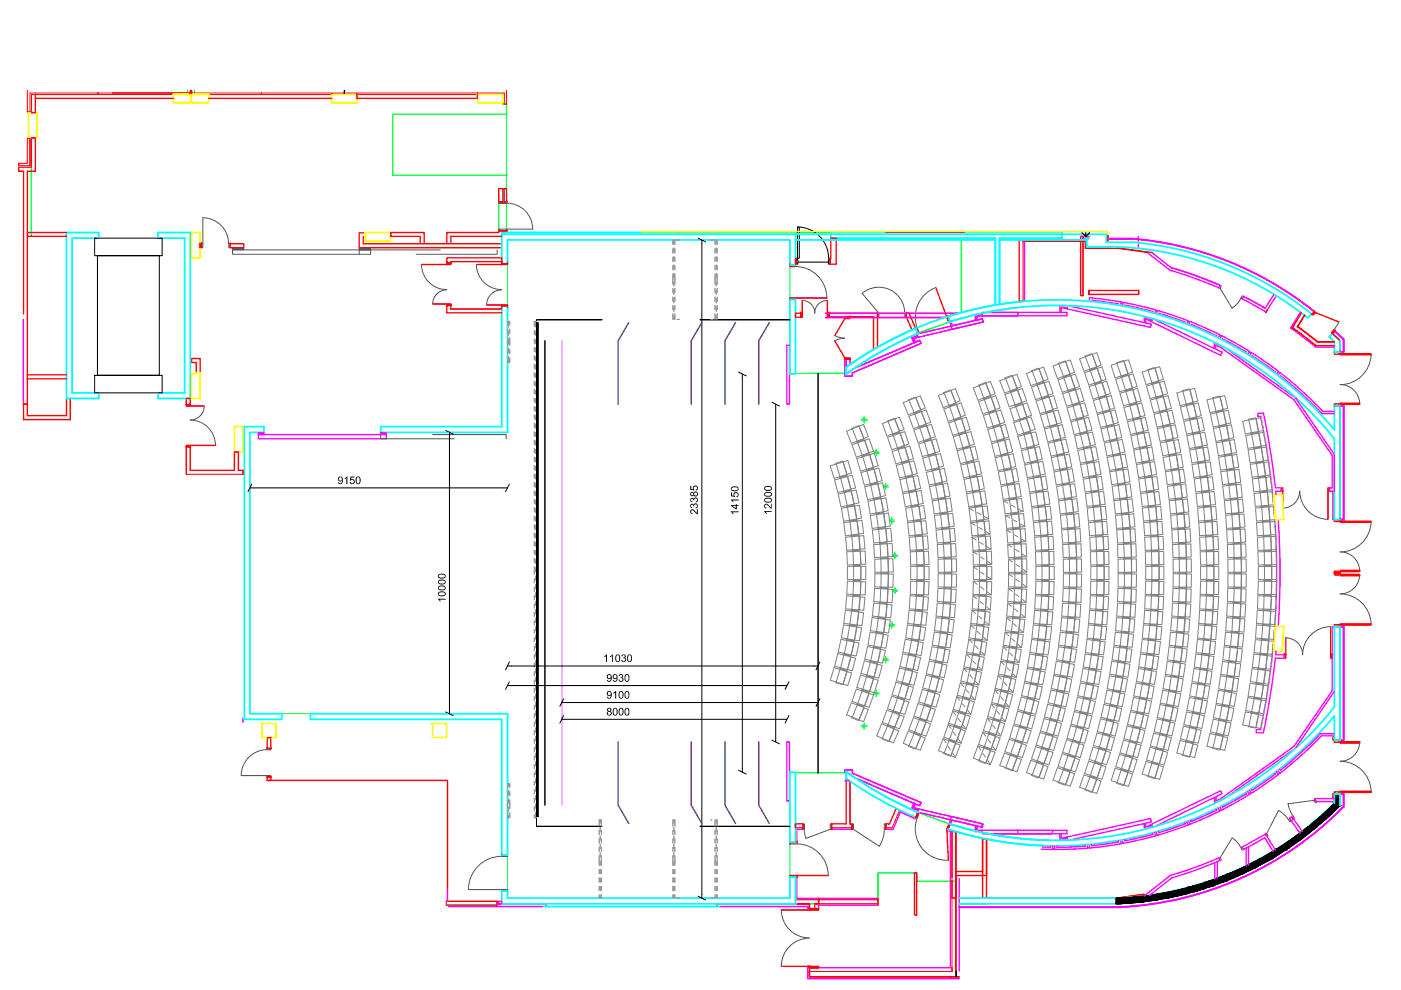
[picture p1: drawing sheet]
<svg xmlns="http://www.w3.org/2000/svg" width="297mm" height="210mm" viewBox="0 0 297 210" stroke-linecap="round" stroke-linejoin="round" font-family="sans-serif">
<!-- layer: ch-con00 - FloorConcrete -->
<g fill="none" stroke="#0f0" stroke-width=".3">
<path d="M6.6 29.2v20.9M101.2 20h-94.6v3.9M106.6 21.8v.3h.8v27.2h68.7M107.4 24.2h-24.1v13h24.1M106.3 49.7h.1M107.4 40h-.8v2.8h-.9v6.1h.9v.4M203.8 50.5v15.6M179.4 78.9v.2h-7.8M201.5 68.2l-6.9 2.4M171.6 163.9h7.8v.2M194.6 172.2l6.8 2.5M202.6 176.3v10.5h-8.2v-1.7h-8.3v6.5h-18"/>
<path d="M94.8 191.9h10.6M202.6 185.1v20.9"/>
<circle cx="183.2" cy="88.9" r=".15"/>
<circle cx="183.2" cy="89.1" r=".15"/>
<circle cx="185.7" cy="95.8" r=".15"/>
<circle cx="185.8" cy="96.1" r=".15"/>
<circle cx="187.7" cy="103" r=".15"/>
<circle cx="187.8" cy="103.2" r=".15"/>
<circle cx="189" cy="110.2" r=".15"/>
<circle cx="189.1" cy="110.5" r=".15"/>
<circle cx="189.7" cy="117.7" r=".15"/>
<circle cx="189.7" cy="117.9" r=".15"/>
<circle cx="187.7" cy="140" r=".15"/>
<circle cx="187.8" cy="139.7" r=".15"/>
<circle cx="189" cy="132.7" r=".15"/>
<circle cx="189.1" cy="132.4" r=".15"/>
<circle cx="189.7" cy="125.3" r=".15"/>
<circle cx="189.7" cy="125.1" r=".15"/>
<circle cx="183.2" cy="154.1" r=".15"/>
<circle cx="183.2" cy="153.8" r=".15"/>
<circle cx="185.7" cy="147.1" r=".15"/>
<circle cx="185.8" cy="146.9" r=".15"/>
</g>
<g fill="none" stroke="#0f0" stroke-width=".21">
<path d="M39.8 19.1v.9M41.2 19.1v.9M107.4 40v.9M107.6 55.9v8.9M167.5 56.2v7.3M168.7 79.1h2.9M182.6 88.9h1.2M182.7 89.1h1.2M183.2 88.3v1.2M183.3 88.5v1.2M185.2 95.8h1.2M185.3 96.1h1.1"/>
<path d="M185.8 95.2v1.2M185.8 95.5v1.2M187.2 103h1.1M187.2 103.2h1.2M187.7 102.4v1.2M187.8 102.6v1.2M188.5 110.3h1.2M188.5 110.6h1.2M189.1 109.7v1.2M189.1 109.9v1.3M189.1 117.7h1.2M189.1 117.9h1.2"/>
<path d="M189.7 117.1v1.4M187.2 140h1.1M187.2 139.8h1.2M187.7 139.4v1.2M187.8 139.1v1.3M188.5 132.7h1.2M188.5 132.4h1.2M189.1 132.1v1.2M189.1 131.9v1.1M189.1 125.1h1.2M189.1 125.3h1.2M189.7 124.5v1.4"/>
<path d="M59.7 151.3h6.1M182.6 154.1h1.2M182.7 153.9h1.2M183.2 153.5v1.2M183.3 153.3v1.2M185.2 147.1h1.2M185.3 146.9h1.1M185.8 146.5v1.2M185.8 146.3v1.2M167.5 178.6v7.3M168.7 163.9h2.9M202.6 176.5v8.6"/>
<path d="M107.6 181.3v7.6"/>
</g>
<!-- layer: WallIntBlock -->
<g fill="none" stroke="#f00" stroke-width=".21">
<path d="M5.8 19.2v4.5h.6v-4h33.9M23.9 19.7h16.1M107.4 19.2v2.9h-.5v-2.4h-66.3M4 35.2h2.4M6.4 29.3h-.6v5.3h-1.8M6.6 29.2v6.3h-2.6M36.7 20h-30.1v3.9M44.2 20h26.1M75.7 20h25.5M106.6 40v2.8M106.9 40v2.8M107.4 40v2.8"/>
<path d="M106.9 48.9v.4M107.4 48.9v.4M168.7 54.8h.1M176 54.8h.1M187.8 49.3h20.5M216.9 50.9v12.9M5 67.7v18M39.5 100.6h12M168.7 175.5h1.6M176.3 175.5h4.3M190.8 171.8l-1.7 3.7h-1.3M201.8 176.2v29.8h-30.2"/>
<path d="M94.6 191.1v.8h10.8M168.7 190.8h17.4M172.8 191.6v1M173.6 191.6h12.5"/>
</g>
<g fill="none" stroke="#f00" stroke-width=".3">
<path d="M40.3 19.2v.5M40.6 19.2v.5M4 35.5v.8h1v30.3M4 34.6v.6M6.4 29.3v5.9M6.6 29.2h.9v7.1h-1.7v31.5M7.5 20.9h29.2M7.5 20v3.9h-.9M44.2 20.9h26.1M75.7 20v.9h25.5v-.9M106.6 40h-.9v2.8h.9M106.9 40h.5"/>
<path d="M5.8 49.3h9.4M5.8 50.1h8.3M42.4 51.7h.3v.8h-.3zM48.8 51.7h2.9v.8h-2.9zM77.5 49.4h-1.3v3.1h30.2M77.5 50.2h-.5v1.5h29.4M89.1 51.7v-1.6h-6.3v-.8h7.1v2.4M94.7 54.7h11.7v.8h-10.8v.3h-.9zM94.7 55.8h.9M106.4 50.1h-10.8v1.6M106.6 49.3v-.4h-.9v.4h-11v2.4M106.9 48.9h.5"/>
<path d="M106.9 42.8h.5M168.7 54.8v1.2h.1v-1.2M176 54.8v1.2h1.3v-5.5h-1.2v4.3M216.9 50.9h-.8v13.1l.8-.2M224 50.5h1.1v.4h-1.1zM5.8 67.8h.1M5.8 67.8v17.9h-.8M5.8 79.5h8.3M41.6 79.1v-2.2h-1v-.9h1.8v3.1M106.4 65.5h-10.8v-.7h-.9v1.5h11.7M168.7 66.4h1.1v.9h-1.1zM175 66.4h27.8l-2.4 .9h-25.4"/>
<path d="M180.2 67.3h5h-9.4v-.9h10.3v7.2M185.2 67.3v6.9M194.1 69.7l-1.4-3.3h-.5v.9l1.2 2.7M230.9 61.6h10.5v.8h-10.5zM5 85.7h.8v2.4h8.3v-3.6h.8v4.5h-9.9zM5.8 80.3h8.3M39.5 84.5h.8v1.3h-.8zM39.5 100.6v-5.9h.8v5h9.4v-3.9h.8v3.9h1v.9M56.6 156.4h.8v2.3h-.8zM57.4 165.5v-.8h-.8v.8h38.3v23.1M168.7 174.7v.8M170.3 175.5v-.8h-1.6v1.1"/>
<path d="M176.3 175.5v-.8h3.1v-9.6l.8 .6v9h.4v.8M190.8 171.8l-.8-.4-1.4 3.3h-.8v.8M201.8 176.2l.8 .3v29.5M208.3 177.8l.9 .2v12.4h-.9zM208.3 177.9v6.9h-5.7M209.2 178v7.6h-6.6M94.6 191.1h10.8v.8M168.7 190.5v1.1h2.9v1M173.6 191.6h.1M173.6 190.5v1.1h-.8h.8zM186.1 190.5v1.4M193.9 185.1h.5v8.9h-.5z"/>
<path d="M201.8 186v-9.9l.8 .2v14.1h-.8v-3.6M171.6 205.2v1.9h30.2M171.6 206.1v1h31.8M201.8 205.2v.8"/>
</g>
<!-- layer: WallIntPartition -->
<g fill="none" stroke="#f0f" stroke-width=".3">
<path d="M217.2 51.2v12.6M229.1 50.2h1.8M235.2 50.6h4.8h-4.8v.1h4.8M239.9 50.6a71 71 0 0 1 38.6 15.4M240 50.6a71.1 71.1 0 0 1 38.5 15.3M241.3 50.2v2.2M243.1 53.4l5 3.9 5.2 1.7 5.1 2 .3-.5M244.2 53.5l4.1 3.3M248.3 56.7l5.2 1.7 5.1 2.1M4.9 67.8v17.3M166.8 73.2h.6v12.5h-.6zM175 67.4h25.2"/>
<path d="M175 66.4h28M179.1 77.5h1M179.4 79.4v-3.2h-.3v3.5M180.2 76.2v1.1M180.7 79.1v.6h-1.6M181.4 78l13.6-5.8 .3 .6-14.6 6.3 14.6-6.3-.3-.6zM193.3 71.5l1.2-.3 .1 .3-.9 .2 .4 .8-.3 .2zM194.7 70.8l-.1-.2-.2 .1 .1 .5-1.2 .3 .5 1.2 .3-.2-.4-.8M194.9 71.4l-1.2 .3M207.1 67.9l1.2-.3 .1 .7-6.6 1.5-.4-1.6 .2-.1 .3 1 4.9-1.2M207.1 67.9l1.2-.3 .1 .7-13.8 3.2-.2-.7 12.4-2.9M207.1 67h1.2v-.3h-1.5v1.2"/>
<path d="M207.1 67v.9M208.3 66.2h17.9v.8h-17.9zM209.4 66.2h6.4v.8h-8.7M215.8 66.2v.8M225 66.2v-1l1.2 .3 .2-.7 16.2 3.6v-1.2l1.6 .7M226.2 65.5l17.7 3.9 .2-.7-1.2-.2v-.9l1.2 .6M226.2 65.2l-1.5-.4v1.4M230.9 63.9l.1-.8 6.7 .9M231.4 63.7l5.7 .7v.3M231.4 63.7v.3M237.7 64.1l.4 .1M237.7 64.1l-.1 .7"/>
<path d="M238.1 64.1l6.9 1.6M238.1 64.2l-.1 .7M238.5 64.7l5.9 1.4-.1 .2M238.5 64.7v.3M244.1 68.2l.3-.7 13.1 6.4v-1.2M244.1 68.2l14.7 7.1 .3-.6-1.3-.7v-.8l1 .4 15.5 11.1 8.1 11.8v6.9h-.5v.8h1v-7.8l-8.2-12-14.9-10.7M245 65.8l.4 .1M245 65.8l-.2 .6M245.4 65.8l6.5 2.2M245.4 65.9l-.2 .7M245.7 66.4l5.6 1.9M245.7 66.4v.3"/>
<path d="M251.3 68.3l-.1 .3M251.8 68.1l.4 .1M251.9 68.1l-.3 .6M252 68.9l.3-.8 6.3 2.9M252.5 68.8l5.5 2.4M252.6 68.8l-.2 .3M258 71.2l-.1 .2M258.6 71l.3 .2M258.6 71l-.3 .7M259 71.1l5.9 3.4M259 71.2l-.3 .7M259.1 72.1l.1-.3 2.6 1.4 2.5 1.5-.1 .2"/>
<path d="M263.4 63.4l5 2.7M263.6 62.8l4.6 2.5M263.7 62.9l-.3 .5M264.9 74.6l.3 .2M265 74.5l-.5 .7M265.3 74.7l5.7 4M265.3 75.7l.1-.3 5 3.4M265.3 74.8l-.4 .6M270.1 62.4l-1.9 3M270.4 78.9l-.2 .2M270.6 62.7l-2.2 3.5M271 78.8l.3 .2"/>
<path d="M271.1 78.8l-.5 .6M271.4 79l4.2 3.5 4.8 4.7M271.4 79l-.5 .6M271.5 79.7l4.1 3.4 4.6 4.6M271.5 79.7l-.2 .2M273.6 69.5l5.3 4.1M275.7 66.2l-2.1 3.4M278.9 73.6h4M283 70.3l1.8 1.7v2.6h-.7M283 70.2l1.9 1.7v2.8h-.8M5 88.1v.9M51.5 99.7v.9"/>
<path d="M54.8 91.8h1.2v.3h-1.2zM54.8 92.1h27.1v.9h-27.1zM80.7 91.8h1.2v.3h-1.2zM267.3 88.3a163.5 163.5 0 0 1 0 66.3M267.9 87.6l1.3 7.2 1.2 8.6M267.9 87.6h-1.2v.7h.6M280.2 87.7h2.7M280.4 87.2h2.5M284.1 86.1h.7v24h-.7M284.1 86h.8v24.2h-.8M270.4 103.4h1.3v.8h-1.2M270.5 104.1l.1 .7"/>
<path d="M271 110.2l.4 10.5-.1 6-.3 6M282.6 104.2v6h.3M270.4 139.5l-1.2 8.6-1.3 7.3M270.5 138.8h1.8v.8h-1.9M270.6 138.1l-.1 .7M282.9 132.8h-.3l-.2 13.7-8.1 11.8-15.5 11.1-1 .4v-.9l1.3-.6-.3-.6-14.7 7.1 .3 .7 13.1-6.4v1.2M284.1 133h.7v23.9h-.7M284.1 132.8h.8v24.2h-.8M51.5 152.2v.9M166.8 157.3h.6v12.5h-.6zM267.3 154.7h-.9v.7h1.5M280.2 156h2.4"/>
<path d="M280.2 156l-4.7 4.5-4.1 3.4M282.9 155.6h-2.9l-5.3 5-3.2 2.7-.2-.2M282.9 146.6l-8.2 12-14.9 10.6M56.6 165.5h.8M168.7 174.7h.3M170.3 175.8h-1.3v2.8M176.3 175.8h4.3M179.1 165.6h1M179.1 163.3h1.6M180.7 163.3v.6l14.6 6.3-.3 .6-13.6-5.8M180.7 163.3h-1.6v.4h.3M190.9 172.2l3.2 1.4"/>
<path d="M190.9 172.2l-1.5 3.6h-1.6M193.8 170.3l-.5 1.2 1.2 .3M194.1 170.4l-.4 .9 .9 .2M194.2 173.3l-.1 .3M194.3 172.1l.1-.4-1.1-.2 .5-1.2 .3 .1-.4 .9 1.1 .2-.2 .7M200.9 176.1l.6 .2M201 175.8l-.1 .3M201.3 174.7l.4-1.6 6.6 1.6-.2 .7-1-.3M201.5 176.3v28.9h-29.9M201.5 174.8l.3-.9 5 1.1M206.8 175l-12.4-2.8 .2-.7 13.8 3.2-.1 .7-1.2-.3M206.8 175v1.3h1.5"/>
<path d="M207.1 175.1v1h19.1v.7h-17.9v-.7h15l-.3 .7h-13.6M215.8 176.1v.7M222.7 179.4v.2h-1.7M223.2 179.4v.7M223.6 179.4v.7M224.1 179.4v.2M224.7 176.8v1.3l1.5-.3v-.3l-1.2 .2v-.9M230 179.1l.1 .3M230.1 179.4l-6 .2M230.5 179.1l.1 .7-7 .3M231 179.7l-.4 .1M237.1 178.3l.1 .2"/>
<path d="M237.1 178.5l-5.7 .8v-.3M237.6 178.2l.1 .7M237.7 178.9l-6.7 .9-.1-.7M238 178.1l.1 .7M238.1 178.7l-.4 .1M238.5 178v.3M244.1 174.8l-1.2 .6v-.9l1.2-.2-.2-.7-17.7 3.9 .2 .7 16.2-3.6v1.2l1.6-.7M244.3 176.6l.1 .3-5.9 1.4M244.8 176.5l.2 .7M245 177.2l-6.9 1.6M245.4 177l-.4 .1M251.2 174.4l.1 .3"/>
<path d="M251.3 174.7l-5.6 1.8v-.2M251.6 174.3l.3 .6M251.9 174.9l-6.5 2.2-.2-.7M252.2 174.7l-.4 .2M257.9 171.5l.1 .3-2.7 1.2-2.8 1.2-.1-.3M258.3 171.3l.3 .7M258.6 172l-6.3 2.8-.3-.7M258.7 171.1l.3 .7M258.9 171.7l-.3 .2M264.2 168l.1 .3-2.5 1.5-2.6 1.3-.1-.2M264.2 179.9v3.7M264.5 167.8l.5 .6"/>
<path d="M264.7 179.6v3.8M264.9 167.6l.4 .6M264.9 168.4l-5.9 3.4M265.3 168.1l-.4 .2M268.2 177.6l-4.6 2.5M268.2 177.7l1.7 2.8M268.3 176.8l-4.9 2.8 .3 .6M268.4 176.9l2 3.3M270.2 163.9l.2 .3M270.4 164.1l-4.9 3.4-.2-.2M270.6 163.6l.5 .6M270.9 163.4l.5 .6"/>
<path d="M271 164.2l-5.7 4M271.3 163.9l-.3 .2M273.4 173.6l2.2 3M273.9 173.2l-.5 .3M273.9 173.2l2.2 3.1M274.2 173.7l-.5 .3M278.7 169.5l.3-.2h3.9v.7h-3.8zM284.1 168.4h.7v2.7M284.1 168.3h.8v2.8M284.8 171.1a71 71 0 0 1-47.2 21.2M284.9 171.1a71.1 71.1 0 0 1-47.3 21.2M94.9 188.6v2.5"/>
<path d="M95.1 192.2h10.3M105.4 191.8h10.4v.4h-10.4zM105.7 191.1h.7v.5h-.7zM151.9 191.8h19.7v.4h-19.7zM168.7 191.6h.3M169 185.9v4.6h17.1M171.2 192.2h.4v.7h-.4zM186.1 191.9h-12.5v.7M203.4 186.3v19.6M203.4 192.4h34.2M203.4 192.3h34.2M220.8 180l2.4 .1"/>
<path d="M223.2 180h.4M248.1 185.7l-5.5 4.3M248.3 186.3l-4.6 3.6M257.6 183v3.4M258.1 182.7v3.5M258.6 182.5l-5.1 2-5.2 1.7M258.7 182.5l-.3-.6-5.1 2-5.2 1.7M171.2 204.9h.4v1.2h-.4zM171.6 206.1h-.4v1.4h.4M171.6 207.5h.1M171.6 207.5h31.8"/>
</g>
<!-- layer: OpeningDoors -->
<g fill="none" stroke="#545454" stroke-width=".21">
<path d="M42.7 51.7h.3v.8h-.3zM48.5 51.7a5.5 5.5 0 0 0-5.5-5.5v5.5M48.5 51.7h.3v.8h-.3zM48.8 51.7h.1M49.3 52.6h2.4v.3h-2.4zM49.3 53h29.3v.9h-29.3zM76.2 52.6h2.4v.3h-2.4zM89.4 56.1a5.4 5.4 0 0 0 5.3 5.3 3.1 3.1 0 0 0-3 3M93.3 53h-17.1v.9M101 56.1a5.4 5.4 0 0 0 5.4 5.3 3.3 3.3 0 0 0-3.2 3.3M105.4 53v.9h-17.2M105.7 42.8h1.8v.3h-1.8z"/>
<path d="M105.7 48.6h1.8v.3h-1.8zM107.5 43.1a5.5 5.5 0 0 1 5.4 5.5M107.5 48.6h5.5M107.6 55.5v.4M168.6 56.5a6.7 6.7 0 0 1 6.7 6.7M107.6 64.8v.5M170.1 63.7a2.69 2.69 0 0 1 2.7 2.7 2.61 2.61 0 0 1 2.6-2.7M177 71.1l1.2 .5 .9 .1-.9 .1-1.2 .5M182.8 62.2l3.6 4.2M182.8 62.2a5.5 5.5 0 0 1 5.8-.8 5.5 5.5 0 0 1 3.2 5M186.1 66.4h.3v.9h-.3zM191.9 66.4h.3v.9h-.3z"/>
<path d="M192.2 66.4h.1M198.4 61a6.7 6.7 0 0 0-3.9 8.5M258.7 60.5l.3 .1-.3 .6-.3-.2M258.7 61.2l2.5 4.1M263.1 63.2l-.8 1.2-1.1 .9M263.7 62.9l-.3-.2-.3 .5 .3 .2M283.8 68.2l-1 1.7M290.7 75.2a6.6 6.6 0 0 1-6.6 6.4M43.3 86.1a2.98 2.98 0 0 1-3 3 5.4 5.4 0 0 1 5.4 5.3M80.7 92.1v.9h15.6M80.7 92.1h.1M91.7 92.1h15.6v.9"/>
<path d="M284.1 81.5a4.2 4.2 0 0 1 4.2 3.9M272 107.7a3.7 3.7 0 0 0 3.6-3.6 5.9 5.9 0 0 0 5.9 6M284.1 117a4.2 4.2 0 0 1 4.2 3.9M290.7 110.7a6.6 6.6 0 0 1-6.6 6.3M282.1 132.9a5.9 5.9 0 0 0-5.9 5.9 3.6 3.6 0 0 0-3.6-3.6M288.3 122a4.2 4.2 0 0 1-4.2 3.9 6.6 6.6 0 0 1 6.6 6.3M56.6 158.9a5.5 5.5 0 0 0-5.5 5.5M56.6 158.7h.8v.3h-.8zM56.6 158.7h.1M288.3 157.5a4.2 4.2 0 0 1-4.2 3.9 6.6 6.6 0 0 1 6.6 6.3M51.1 164.5h5.5M56.6 164.5h.8v.2h-.8z"/>
<path d="M168.9 178.9a6.7 6.7 0 0 1 6.7 6.7M170.3 174.7h.3v1.1h-.3zM170.5 175.8l.4 1.9 5.1-1.9M176 174.7h.3v1.1h-.3zM180.6 174.7h.3v1.1h-.3zM187.5 174.7h.3v1.1h-.3zM187.5 175.8l-.3 1.9-.8 1.7-5.5-3.6M194.5 173.4a6.7 6.7 0 0 0 6.6 9M261.2 177.7l1.1 .9 .8 1.1M261.2 177.7l-2.5 4.1M263.4 179.6l-.3 .1 .3 .6 .3-.1M268.3 176.9l.3-.2 .3 .5-.3 .2z"/>
<path d="M273.1 170.4l.4 1.4 .7 1.2M273.1 173.7l-.9-1.1-1.2-.8-2.4 4.9M273.2 173.8l.2-.2 .4 .5-.3 .1zM273.9 173.2l.3-.2 .3 .5-.2 .2zM278.6 169.7l.2-.2 .3 .5-.2 .2zM278.6 169.7l-5.5 .7M99.4 188.6h7M106.4 181.6a7 7 0 0 0-7.1 7M106.4 181.3h1.2v.3h-1.2zM106.4 188.6h1.2v.3h-1.2zM165.7 192.9a5.9 5.9 0 0 0 5.9 6M171.6 198.9a5.9 5.9 0 0 0-5.9 6"/>
<path d="M258.4 182l.3-.2 .3 .6-.3 .1"/>
</g>
<path d="M48.8 51.7h.1M107.5 42.8h.1M192.2 66.4h.1M56.6 158.7h.1M170.3 175.8h.1M187.8 175.8h.1M273.4 173.6h.1M273.9 173.2h.1M106.4 181.3h.1" fill="none" stroke="#f00" stroke-width=".21"/>
<g fill="none" stroke="#f00" stroke-width=".3">
<path d="M42.7 51.7h.1M42.7 51.7v.8M48.8 51.7v.8M89.4 56.1h5.3M94.7 55.8h.9v.3h-.9zM94.7 55.8h.1M94.7 55.8h.9M101 56.1h5.4M105.7 42.8h1.8M105.7 48.9h1.8M106.4 55.9h1.2v.2h-1.2zM106.4 55.9h.1"/>
<path d="M106.4 55.5v.4M106.4 55.9h1.2M107.5 48.9h.1M167.5 56.2h1.2v.3h-1.2zM167.5 56.2h.1M167.5 56.2h1.2M168.8 54.8v1.2M176 54.8v1.2M91.7 64.5h3M94.7 64.5h.9v.3h-.9zM94.7 64.8h.1M94.7 64.8h.9"/>
<path d="M103.2 64.7h3.2M106.4 64.7h1.2v.1h-1.2zM106.4 64.8h.1M106.4 64.8v.5M106.4 64.8h1.2M167.5 63.2h1.2v.3h-1.2zM167.5 63.5h.1M167.5 63.5h1.2M168.7 63.2h6.6M169.8 66.4h.3v.9h-.3zM169.8 66.4h.1M169.8 66.4v.9"/>
<path d="M170.1 63.7v2.7M175.4 66.4h.4v.9h-.4zM175.4 63.7v2.7M175.8 66.4h.1M175.8 66.4v.9M177 72.3l2.1 3.6M179.1 67.3h1.1v.2h-1.1zM179.1 75.9h1.1v.3h-1.1zM179.1 67.5l-2.1 3.6M179.4 67.3h.8M179.4 76.2h.8M180.2 67.3h.1"/>
<path d="M180.2 76.2h.1M186.1 66.4h.1M186.1 66.4v.9M192.2 66.4v.9M194.2 69.7l.3-.2 .4 1.2-.3 .1zM194.2 69.7h.1M194.2 69.7l.4 1.1M198.4 61l2.3 6.3M200.7 67.3l.3-.2 .4 1.2-.2 .1zM201 67.1h.1M201 67.1l.4 1.2M278.7 66.1l.2 .2-.5 .5-.2-.1z"/>
<path d="M278.7 66.1h.1M278.7 66.1l-.5 .6M278.9 66.3l5 2M282.8 70l.2 .2-.5 .5-.2-.2zM282.9 74.7h1.2v.3l-1.2 .1zM282.9 74.7h1.2M283 70.2h.1M283 70.2l-.5 .5M284.1 75h6.6v.3h-6.6zM284.1 74.7h.1M39.5 85.8h.8v.3h-.8zM39.5 94.4h.8v.3h-.8z"/>
<path d="M39.5 85.8h.8M39.5 94.7h.8M40.3 85.8h.1M40.3 94.7h.1M40.3 94.4h5.4M40.3 86.1h3M282.9 85.6l1.2 .1v.3h-1.2zM282.9 86h1.2M284.1 85.5h4.2v.2h-4.2zM284.1 86h.1M271.7 103.4h.3v.8h-.3zM271.7 104.2h.1"/>
<path d="M271.7 103.4v.8M272 104.2v3.6M281.6 103.4h.3v.8h-.3zM281.6 104.2v5.9M281.9 104.2h.1M281.9 103.4v.8M282.9 110.2h1.2v.3l-1.2 .1zM282.9 110.2h1.2M284.1 110.5h6.6v.2h-6.6zM284.1 110.2h.1M272.3 138.8h.3v.8h-.3zM272.3 138.8h.1"/>
<path d="M272.3 138.8v.8M272.6 135.2v3.6M282.2 138.8h.2v.8h-.2zM282.2 132.9v5.9M282.4 138.8h.1M282.4 138.8v.8M282.9 121.1l1.2 .1v.3h-1.2zM282.9 121.5h1.2v.3l-1.2 .1zM282.9 132.4l1.2 .1v.3h-1.2zM282.9 121.5h1.2M282.9 132.8h1.2M284.1 120.9h4.2v.3h-4.2z"/>
<path d="M284.1 121.5h.1M284.1 132.3h6.6v.2h-6.6zM284.1 121.8h4.2v.3h-4.2zM284.1 132.8h.1M56.6 158.7h.8M282.9 157h1.2v.3l-1.2 .1zM282.9 157h1.2M284.1 157.3h4.2v.3h-4.2zM284.1 157h.1M56.6 164.7h.1M56.6 164.7h.8M167.5 178.6h1.5v.3h-1.5z"/>
<path d="M167.5 178.6h1.5M169 178.6h.1M170.3 174.7v1.1M176.3 175.8h.1M176.3 174.7v1.1M180.6 175.8h.1M180.6 174.7v1.1M187.8 174.7v1.1M194.2 173.3h.1M194.6 172.2l.3 .1-.4 1.2-.3-.2zM194.6 172.2l-.4 1.1M200.7 175.8l.4 6.6"/>
<path d="M201 175.8h.1M201.2 174.7h.2l-.4 1.1h-.3zM201.4 174.7l-.4 1.1M268.3 176.9h.1M268.3 176.9l.3 .5M273.4 173.6l.4 .5M273.9 173.2l.4 .5M278.8 169.5h.1M278.8 169.5l.3 .5M282.9 167.9l1.2 .1v.3h-1.2zM282.9 168.3h1.2M284.1 167.8h6.6v.2h-6.6z"/>
<path d="M284.1 168.3h.1M106.4 188.9h.1M106.4 181.3h1.2M106.4 188.9h1.2M165.7 192.9h5.9M167.5 185.6h1.5v.3h-1.5zM167.5 185.9h1.5M169 185.9h.1M169 185.6h6.6M171.6 192.6h2v.3h-2zM171.6 192.6h.1M171.6 192.6h2"/>
<path d="M165.7 204.9h5.9M171.6 204.9h2v.3h-2zM171.6 205.2h.1M171.6 205.2h2"/>
</g>
<g fill="none" stroke="#545454" stroke-width=".3">
<path d="M42.7 51.7h.1M94.7 55.8h.1M94.7 64.8h.1M169.8 66.4h.1M175.8 66.4h.1M186.1 66.4h.1M194.2 69.7h.1M201 67.1h.1M284.1 74.7h.1M40.3 85.8h.1M40.3 94.7h.1M284.1 86h.1"/>
<path d="M284.1 110.2h.1M272.3 138.8h.1M282.4 138.8h.1M284.1 121.5h.1M284.1 132.8h.1M284.1 157h.1M56.6 164.7h.1M194.2 173.3h.1M201 175.8h.1M284.1 168.3h.1"/>
</g>
<!-- layer: Furniture -->
<path d="M235.6 148.1l-.1 .1" fill="none" stroke="#545454" stroke-width=".21"/>
<!-- layer: WallIntConcrete -->
<g fill="none" stroke="#0ff" stroke-width=".38">
<path d="M14.1 49.3h6.9v1.2h-5.7v32.8h5.7v1.2h-6.9zM33.5 49.3h6.8v35.2h-6.8v-1.2h5.7v-32.8h-5.7zM106.4 49.7h128.2v1.7h5.3M106.4 49.3h62.3v6.9h-1.2v-5.3h-59.9v5h-1.2zM168.7 50.9h42.3M229.7 50.6h1.2M234.5 52.3a69.1 69.1 0 0 1 42.7 15.1M234.6 52.3h-4.2v-1.4h-18.5v13.7v-14.1h13.2v-1.2h-49v1.2h34.9v14.2M239.9 51.3a70.3 70.3 0 0 1 38.1 15.2M167.5 63.5h1.2v15.8h-1.2zM179.4 77.9v1.5M194.2 69.6a76.7 76.7 0 0 0-14.8 8.3 76.7 76.7 0 0 1 103.5 13.2"/>
<path d="M194.2 69.7l.4 1.1M194.9 70.6a75.5 75.5 0 0 0-15.5 8.8 75.5 75.5 0 0 1 15.2-8.7M201.1 68.3a75.5 75.5 0 0 1 81.8 24.7M211 64.7l-5 1-5 1.4 .4 1.2M215.8 65.2l-7.3 1.2-7.1 1.8M217 63.9l-5.1 .6M278.1 66.6l-.9 .8M281.8 71.4l1.1 1.1M281.9 71.4l.6-.7 1.6 1.5v2.5h-1.2v-2.2M51.8 90.5h4.2v1.2h-3v59.6h6.7v1.2h-7.9zM80.7 90.5h25.7v-25.7h1.2v26.9h-26.9zM282.9 91.2v-5.2h1.2v24.2h-1.2v-17.2"/>
<path d="M284.1 133.2v23.5M65.8 151.3h41.8v30h-1.2v-28.8h-40.6zM282.9 151.8a76.7 76.7 0 0 1-81.9 24M282.9 150v-17.2h1.2v24.2h-1.2v-5.2M282.9 149.9a75.5 75.5 0 0 1-81.8 24.7M167.5 163.7h1.2v14.9h-1.2zM179.4 165a76.7 76.7 0 0 0 14.8 8.3l.4-1.1M179.4 163.6v1.5M194.6 172.2a75.5 75.5 0 0 1-15.2-8.6 75.5 75.5 0 0 0 15.4 8.7M201 175.8a76.7 76.7 0 0 0 22 3.5M201.4 174.7a75.5 75.5 0 0 0 20.9 3.4M201.4 174.7l-.4 1.1"/>
<path d="M282.9 170.3a69.1 69.1 0 0 1-45.4 20.1M282.9 170.3v-2h1.2v2.5M284.1 170.8a70.3 70.3 0 0 1-46.5 20.8M106.4 188.9h1.2v1.5h59.9v-4.5h1.2v5.7h-62.3zM115.2 192.2h37.3M203.4 190.4h34.2M203.4 191.6h34.2"/>
</g>
<!-- layer: StructColumnConcrete -->
<g fill="none" stroke="#ff0" stroke-width=".38">
<path d="M6 23.9h1.8v5.3h-1.8zM36.7 20h3.6v1.8h-3.6zM40.6 20h3.6v1.8h-3.6zM70.3 20h5.4v1.8h-5.4zM101.2 20h5.4v1.8h-5.4zM40.6 49.3h1.8v5.4h-1.8zM77.5 49.3h5.3v1.8h-5.3zM40.6 79.1h1.8v5.4h-1.8zM49.7 90.5h1.8v5.3h-1.8zM270 104.9l1.8-.1 .4 5.3-1.8 .2zM270.4 132.7l1.8 .1-.4 5.4-1.8-.1zM55.5 153.4h3v3h-3z"/>
<path d="M91.7 153.4h2.9v3h-2.9z"/>
</g>
<!-- layer: WallIntPartition -->
<path d="M201.6 69.2l-6.9 1.6M201.8 69.8l-6.9 1.7M194.6 172.2l6.9 1.6M194.8 171.5l6.9 1.6" fill="none" stroke="#f0f" stroke-width=".21"/>
<!-- layer: 0 -->
<g fill="none" stroke="#808080" stroke-width=".21">
<path d="M214.6 79.7l-.1-.1-1.4 .5v.2M214.7 79.7l.9-.3 1 2.5-1 .4zM217.6 79.2l2.7-1 .9 2.6-2.6 1zM218.9 78.7l.9 2.6M220.3 78.2l-.1-.2-1.5 .6 .1 .2M220.3 78.2l1-.4 .9 2.6-.9 .4zM224.5 77.2l1 2.6M225.9 76.7l-2.6 .9 .9 2.6 3.6-1.3-.9-2.6-1 .4 1 2.6M225.9 76.7l-.1-.2-1.5 .6 .1 .1M225.9 76.7l1 2.7-1.5 .6-.1-.2M227 79.7l-.1-.2-1.5 .5 .1 .2M227 79.7l-2.7 .8 .9 2.7 2.7-.9"/>
<path d="M227 79.7l.9 2.6M227 79.6l1-.3 .9 2.6-1 .4zM230.1 75.6l1 2.7M231.2 78.6l.9 2.6M231.5 75.1v-.1l-1.5 .5v.2M231.6 75.1l.9 2.7M231.6 75.1l.9 2.7 1-.4-1-2.6-3.6 1.3 .9 2.6 2.7-.9M232.5 77.8v.1l-1.4 .5-.1-.1M232.6 78.1l-.1-.1-1.4 .5v.1M232.6 78.1l-2.6 .9 .8 2.6 2.7-.8M232.6 78.1l.9 2.7M232.7 78.1l.9-.3 .9 2.6-.9 .4z"/>
<path d="M236.8 77.1l.9 2.6M238.3 76.6l-.1-.2-1.5 .5v.2M238.3 76.6l-2.7 .9 .8 2.6 2.7-.9M238.3 76.6l.8 2.6M238.3 76.6l1-.3 .8 2.6-.9 .3zM239.1 79.2v.2l-1.4 .5-.1-.2M239.2 79.6v-.2l-1.5 .5v.2M239.3 79.6l.9-.3 .9 2.6-1 .3zM243.4 78.5l.8 2.7M244.9 78l-.1-.1-1.5 .5v.1M244.9 78l-2.8 .9 .9 2.7 2.7-.9M244.9 78l.8 2.7"/>
<path d="M244.9 78l1-.2 .8 2.6-1 .3zM212 80.7l2.6-1 1 2.6-2.6 1zM213.2 80.2l1 2.7M214.1 86.6l2.7-.8 .9 2.6-2.7 .9zM214.3 83.2l.9 2.6M214.9 89.6l2.7-.9 .9 2.6-2.7 1zM215.3 86.2l1 2.6M215.6 82.3v.2l-1.4 .5-.1-.1M215.7 82.7l-.1-.1-1.4 .5v.1M215.7 82.7l-2.6 .9 .9 2.7 2.6-1M215.7 82.7l.9 2.6M215.8 82.7l.9-.3 .9 2.6-.9 .3z"/>
<path d="M216.2 89.2l.9 2.6M216.6 95.5l2.7-.6 .7 2.7-2.8 .6zM216.6 85.3l.1 .2-1.5 .5-.1-.1M216.7 85.8v-.2l-1.5 .5 .1 .2M216.8 85.7l1-.3 .9 2.6-1 .4zM217.1 92.2l.7 2.7M217.6 88.7l-.1-.2-1.5 .6 .1 .1M217.6 88.7l1-.3 .9 2.6-1 .3zM217.7 88.4v.1l-1.5 .6v-.2M217.9 95.2l.6 2.7M218.5 91.3v.2l-1.5 .5v-.2M218.6 91.8l-.1-.1-1.5 .4v.1"/>
<path d="M218.6 98.3l.5 2.7M218.6 91.8l-2.8 .7 .7 2.7 2.7-.7M218.6 91.8l.6 2.7M218.6 91.8l1-.2 .7 2.7-1 .2zM219.2 94.5l.1 .2-1.6 .4v-.2M219.3 94.9v-.2l-1.5 .4v.1M219.4 94.9l1-.2 .6 2.7-1 .2zM219.9 97.6l.1 .2-1.6 .3v-.1M219.9 81.6l1 2.7M220 98v-.1l-1.6 .3v.1M220 98l-2.7 .5 .5 2.8 2.8-.6M220 98l.6 2.7"/>
<path d="M220.1 98l1-.2 .5 2.7-1 .2zM220.9 84.6l.9 2.7M221.2 80.8l.1 .2-1.5 .5-.1-.1M221.4 81.2l-.1-.2-1.5 .6v.1M221.4 81.2l-2.7 .9 .9 2.6 2.7-.9M221.4 81.2l.9 2.6M221.4 81.1l1-.3 .9 2.7-1 .3zM221.4 91l2.8-.7 .7 2.7-2.8 .7zM221.9 87.6l.7 2.7M222.3 83.8v.2l-1.5 .5-.1-.2M222.4 84.2l-.1-.2-1.5 .5 .1 .2M222.4 84.2l-2.7 .8 .8 2.7 2.7-.8"/>
<path d="M222.4 84.2l.8 2.7M222.4 84.2l1-.3 .8 2.6-.9 .3zM222.7 90.7l.7 2.6M223.2 86.9v.1l-1.5 .5v-.2M223.3 87.2v-.1l-1.6 .4 .1 .2M223.3 87.2l-2.7 .8 .8 2.7 2.7-.8M223.3 87.2l.8 2.7M223.4 87.2l.9-.3 .8 2.7-1 .3zM223.4 93.7v-.2l1.5-.3 .7 2.9M223.5 93.7l.6 2.7M224.1 89.9v.2l-1.5 .4-.1-.2M224.2 90.3l-.1-.2-1.5 .4v.2"/>
<path d="M224.2 96.8l.5 2.7M224.2 90.3l1-.3 .7 2.7-1 .2zM224.8 99.9l.5 2.7M224.8 93l.1 .1-1.5 .4-.1-.1M225 93.3l.6 2.8 1-.3-.6-2.7-3.8 .9 .6 2.7 2.8-.6M225.6 96.1v.2l-1.6 .3v-.2M225.6 80.1l.8 2.6M225.6 96.5v-.2l-1.6 .3 .1 .2M225.6 96.5l-2.7 .5 .5 2.7 2.8-.5M225.6 96.5l.6 2.7M225.7 96.5l1-.2 .5 2.7-1 .2zM226.2 99.2v.1l-1.5 .4-.1-.2"/>
<path d="M226.2 86.5l2.7-.8 .8 2.7-2.7 .7zM226.3 99.6l-.1-.2-1.5 .3v.2M226.3 99.6l1-.2 .5 2.7-1 .2zM226.6 83.1l.8 2.7M227.5 86.1l.8 2.7M227.9 82.3v.2l-1.5 .5v-.2M228 82.7l-.1-.2-1.5 .5 .1 .1M228.3 89.1l.7 2.7M228.9 85.3l-.9-2.7 1-.3 .8 2.7-3.7 1.1-.8-2.6 2.7-.8 .9 2.8-1.6 .4v-.1M228.9 85.7v-.2l-1.6 .5 .1 .1M229 85.7l1-.3 .7 2.7-1 .2zM229.1 92.1l.6 2.8"/>
<path d="M229.7 88.4v.1l-1.5 .5-.1-.2M229.8 88.8l-.1-.2-1.5 .4v.1M229.8 95.2l.5 2.7M229.8 88.8l-2.7 .6 .7 2.7 2.7-.7M229.8 88.8l.7 2.6M229.8 88.7l1-.2 .7 2.7-1 .2zM230.4 98.3l.5 2.7M230.5 91.4v.2l-1.5 .4-.1-.2M230.5 91.8v-.1l-1.5 .3v.2M230.5 91.8l-2.7 .6 .6 2.8 2.8-.7M230.5 91.8l.7 2.7M230.6 91.8l1-.2 .6 2.7-1 .2z"/>
<path d="M231.2 94.6v.1l-1.5 .4-.1-.2M231.3 94.9l-.1-.1-1.5 .3v.1M231.3 94.9l-2.8 .6 .6 2.7 2.7-.6M231.3 94.9l.5 2.7M231.3 94.9l1-.2 .6 2.7-1 .2zM231.8 97.6l.1 .2-1.6 .3v-.2M231.9 98v-.1l-1.6 .3v.1M231.9 98l-2.8 .5 .5 2.7 2.8-.4M231.9 98l.5 2.8M231.9 98l1.1-.1 .4 2.7-.9 .1zM232.2 81.6l.8 2.6M233.1 84.6l.7 2.6"/>
<path d="M233.5 80.8l.1 .1-1.6 .5v-.1M233.6 81.1v-.1l-1.6 .4 .1 .2M233.6 81.1l-2.7 .8 .8 2.7 2.7-.8M233.6 81.1l.8 2.7M233.7 81.1l.9-.3 .9 2.7-1 .3zM233.9 87.6l.8 2.7M234.4 83.8l.1 .1-1.5 .5-.1-.1M234.5 84.1v-.1l-1.5 .4v.2M234.5 84.1l-2.7 .8 .8 2.7 2.7-.7M234.5 84.1l.8 2.8M234.6 84.1l1-.3 .7 2.8-1 .2zM234.7 97l2.8-.5 .5 2.7-2.8 .5z"/>
<path d="M234.7 90.6l.6 2.7M235.3 86.9v.1l-1.5 .4v-.1M235.4 87.2l-.1-.1-1.5 .3v.2M235.4 93.7l.6 2.7M235.4 87.2l-2.7 .7 .6 2.7 2.8-.7M235.4 87.2l.7 2.7M235.5 87.2l.9-.3 .7 2.7-1 .3zM236.1 96.8l.5 2.7M236.1 89.9v.2l-1.5 .4-.1-.2M236.2 90.3l-.1-.2-1.5 .4v.1M236.2 90.3l-2.8 .6 .7 2.7 2.7-.6M236.2 90.3l.6 2.7"/>
<path d="M236.2 90.3l1-.3 .6 2.7-.9 .3zM236.6 80.4l2.6-.8 .9 2.6-2.7 .9zM236.6 99.8l.4 2.8M236.8 93v.2l-1.5 .3-.1-.1M236.9 93.4v-.2l-1.6 .3v.2M236.9 93.4l-2.8 .5 .6 2.8 2.7-.6M236.9 93.4l.5 2.7M236.9 93.4l1-.2 .6 2.7-1 .2zM237.4 96.1l.1 .2-1.6 .3v-.2M237.4 83.4l2.8-.8 .7 2.7-2.7 .7zM237.5 96.5v-.2l-1.6 .3 .1 .2M237.6 96.5l.9-.2 .6 2.7-1 .2z"/>
<path d="M237.8 80l.8 2.7M238 99.2v.2l-1.5 .3-.1-.2M238.1 99.6l-.1-.2-1.5 .3v.2M238.1 99.6l-2.8 .4 .4 2.8 2.8-.5M238.1 99.6l.4 2.7M238.1 99.6l1-.2 .5 2.8-1.1 .1zM238.7 83l.8 2.7M239.1 89.4l2.7-.6 .6 2.7-2.7 .6zM239.6 86l.6 2.8M239.8 92.4l2.7-.6 .6 2.8-2.8 .6zM240 82.3l.1 .1-1.6 .5v-.2M240.2 82.6l-.1-.1-1.5 .4v.1"/>
<path d="M240.2 82.6l1-.3 .7 2.7-.9 .3zM240.3 89.1l.7 2.7M240.4 95.4l2.8-.5 .5 2.7-2.8 .6zM240.9 85.3l.1 .2-1.6 .4v-.1M241 85.7v-.2l-1.6 .4 .1 .2M241 85.7l-2.7 .7 .7 2.7 2.7-.7M241 85.7l.7 2.7M241 92.1l.6 2.8M241.1 85.7l1-.3 .6 2.7-.9 .3zM241.7 88.4v.1l-1.5 .4v-.1M241.7 95.2l.5 2.7M241.8 88.8v-.2l-1.6 .4v.1"/>
<path d="M241.9 88.7l.9-.2 .7 2.7-1 .2zM242.2 98.3l.5 2.7M242.4 91.5v.1l-1.5 .4v-.2M242.5 91.8v-.1l-1.6 .3 .1 .1M242.6 91.8l.9-.2 .6 2.7-1 .3zM243.1 94.6v.1l-1.5 .3-.1-.1M243.1 81.9l2.7-.8 .7 2.7-2.7 .7zM243.2 94.9l-.1-.1-1.5 .3v.1M243.2 94.9l1-.2 .5 2.8-1 .1zM243.7 97.7v.1l-1.6 .3v-.2M243.7 98l-2.7 .5 .4 2.7 3.8-.6-.4-2.7-1 .1 .4 2.8M243.7 98v-.1l-1.6 .3v.1"/>
<path d="M243.7 98l.5 3-1.6 .2v-.2M244.3 81.5l.8 2.7M244.7 87.8l2.7-.6 .7 2.7-2.8 .7zM245.2 84.5l.7 2.7M245.4 90.9l2.7-.6 .6 2.7-2.7 .6zM245.7 80.7v.2l-1.5 .5-.1-.2M245.7 81.1v-.2l-1.5 .5v.1M245.8 81.1l1-.3 .8 2.7-1 .3zM246 87.5l.6 2.7M246 93.9l2.8-.5 .5 2.7-2.8 .5zM246.5 83.8v.1l-1.5 .5v-.2M246.6 97l2.8-.5 .4 2.8-2.7 .4z"/>
<path d="M246.6 84.1v-.1l-1.6 .4 .1 .1M246.6 84.1l.7 2.8M246.6 84.1l-2.7 .7 .7 2.7 2.7-.6M246.7 84.1l1-.2 .7 2.7-1 .2zM246.7 90.6l.5 2.7M247.3 86.9l.1 .1-1.6 .4v-.2M247.3 93.7l.5 2.7M247.4 87.2v-.1l-1.6 .3 .1 .2M247.5 87.2l1-.2 .6 2.7-1 .2zM247.9 96.8l.4 2.7M248 89.9l.1 .2-1.6 .4v-.2M248.1 90.3v-.2l-1.6 .4v.1"/>
<path d="M248.2 90.3l1-.2 .6 2.7-1 .2zM248.4 99.9l.4 2.7M248.7 93v.2l-1.5 .3-.1-.2M248.8 93.4v-.2l-1.6 .3v.2M248.8 93.4l1-.2 .6 2.7-1.1 .2zM249.3 96.1v.2l-1.6 .3v-.2M249.3 96.5v-.2l-1.5 .3v.2M249.4 96.5l1-.2 .5 2.8-1 .1zM249.5 83.3l2.7-.7 .7 2.7-2.7 .7zM249.8 99.3l.1 .1-1.6 .3-.1-.2M249.9 99.6v-.1l-1.6 .2v.2M249.9 99.6l-2.8 .4 .4 2.8 2.8-.4"/>
<path d="M249.9 99.6l.4 2.8M249.9 99.6l1-.1 .4 2.7-1 .1zM250.8 83l.7 2.7M251.5 86l.7 2.7M251.6 92.4l2.8-.6 .5 2.8-2.7 .5zM252.2 82.6v-.1l-1.5 .3v.2M252.2 95.4l2.8-.5 .5 2.8-2.8 .5zM252.3 89.1l.6 2.7M252.3 82.6l1-.3 .7 2.7-1 .3zM252.7 98.5l2.8-.4 .4 2.7-2.7 .4zM252.9 85.3v.2l-1.5 .3v-.1M252.9 92.1l.5 2.8"/>
<path d="M253 85.7v-.2l-1.6 .4 .1 .1M253 85.7l-2.7 .6 .6 2.7 2.8-.6M253 85.7l.7 2.7M253.1 85.7l.9-.3 .7 2.7-1 .3zM253.5 95.2l.5 2.7M253.7 88.4v.1l-1.6 .4v-.1M253.7 88.8l-2.7 .6 .6 2.7 3.8-.8-.6-2.8-1 .2 .6 2.8M253.7 88.8v-.2l-1.6 .3 .1 .2M253.7 88.8l.6 2.8-1.5 .4v-.2M254 98.3l.5 2.7M254.4 91.8l-.1-.1-1.5 .3v.1M254.5 91.8l.9-.2 .6 2.8-1 .2z"/>
<path d="M254.9 94.6v.1l-1.5 .3v-.1M255 94.9v-.1l-1.6 .3v.1M255.1 94.9l.9-.1 .5 2.7-1 .2zM255.4 97.7l.1 .2-1.6 .2v-.2M255.5 98.1v-.2l-1.6 .3v.1M255.6 98.1l1-.2 .4 2.8-1 .1zM255.9 84.8l2.8-.7 .6 2.8-2.8 .6zM257.2 84.5l.6 2.7M257.9 87.5l.6 2.7M258.6 90.6l.5 2.7M258.6 84.1v-.1l-1.6 .4 .1 .1M258.7 84.1l1-.2 .6 2.7-1 .2z"/>
<path d="M259.2 93.7l.4 2.7M259.2 86.9l.1 .1-1.5 .4-.1-.2M259.4 87.2l.6 2.7 1-.2-.6-2.7-3.8 .8 .6 2.7 2.8-.6-.7-2.8-1.5 .3v.1M259.7 96.7l.4 2.8M259.9 89.9l.1 .2-1.6 .3v-.1M260 90.3v-.1l-1.6 .3v.1M260 90.3l-2.7 .5 .5 2.8 2.8-.6M260 90.3l.6 2.7M260.1 90.3l1-.2 .5 2.7-1 .2zM260.1 99.9l.4 2.7M260.6 93v.2l-1.6 .3v-.2M260.6 93.4v-.2l-1.6 .3v.2"/>
<path d="M260.6 93.4l-2.7 .5 .4 2.7 2.8-.5M260.6 93.4l.5 2.7M260.7 93.4l1-.2 .5 2.8-1 .1zM261.1 96.1v.2l-1.6 .3v-.2M261.2 96.5l-.1-.2-1.6 .3 .1 .2M261.2 96.5l-2.8 .4 .4 2.8 2.8-.4M261.2 96.5l.4 2.8M261.2 96.5l1-.2 .4 2.8-1 .2zM261.6 99.3v.1l-1.6 .3v-.2M261.6 99.6v-.1l-1.6 .2 .1 .2M261.7 99.6l-2.9 .4 .4 2.8 2.8-.4M261.7 99.6l.3 2.8"/>
<path d="M261.7 99.6l1-.1 .4 2.8-1.1 .1zM263.5 89.3l2.8-.5 .5 2.7-2.8 .5zM264.6 95.4l2.8-.5 .4 2.8-2.8 .5zM264.8 89.1l.5 2.7M265.4 92.1l.5 2.8M265.9 95.2l.5 2.7M266.2 88.8v-.2l-1.5 .3v.2M266.3 88.8l1-.3 .5 2.8-.9 .2zM266.4 98.3l.4 2.7M266.8 91.5v.1l-1.5 .3-.1-.1M266.9 91.8l-.1-.1-1.5 .3v.1M266.9 91.8l-2.8 .6 .5 2.7 2.8-.5"/>
<path d="M266.9 91.8l.5 2.8M266.9 91.8l1-.1 .5 2.7-1 .2zM267.3 94.6l.1 .2-1.6 .2v-.1M267.4 95v-.2l-1.6 .3 .1 .1M267.5 94.9l1-.1 .4 2.8-1 .1zM267.8 97.7v.2l-1.5 .2v-.2M267.9 98.1v-.2l-1.6 .3v.1M267.9 98.1l-2.8 .4 .4 2.7 2.8-.4M267.9 98.1l.4 2.7M268 98.1l.9-.2 .4 2.8-.9 .1zM205.4 107.7l.4 2.8 2.8-.4M205.4 107.7l.9 .5"/>
<path d="M205.8 110.8l.3 2.8 2.8-.3M205.8 110.8l.9 .6M206 113.9l1 .6M206.3 117l2.8-.1 .1 2.8-2.8 .1zM206.3 117l.9 .5M206.8 107.6l.3 2.7M207.1 110.7l.3 2.8M207.1 108.7l.8 .4M207.4 113.8l.2 2.8M207.5 111.8l.8 .5M207.6 117l.1 2.7M207.7 115l.8 .4"/>
<path d="M207.9 118.1l.8 .5M208.2 107.4v-.2l-1.6 .2v.2M208.2 107.4l-2.8 .3M208.2 107.4l.4 2.7M208.3 107.4l1-.1 .3 2.7-1 .1zM208.6 110.1v.2l-1.6 .2v-.2M208.6 110.6v-.2l-1.6 .2v.1M208.6 110.6l-2.8 .2M208.6 110.6l.3 2.7M208.7 110.6l1-.2 .2 2.8-.9 .1zM208.7 109.5l.9 .5M208.9 113.3v.2l-1.6 .2v-.2"/>
<path d="M208.9 113.7v-.1l-1.6 .1v.1M208.9 113.7l-2.8 .2 .2 2.8 2.8-.2M208.9 113.7l.2 2.8M209 113.7h1l.1 2.7-1 .1zM209 112.7l.9 .6M209.1 116.9v-.2l-1.6 .1v.2M209.1 116.5v.2l-1.6 .1v-.2M209.2 116.9h1l.1 2.8h-1zM209.2 119.7v.2h-1.6v-.2M209.3 115.9l.8 .6M209.4 119.1l.9 .5M212.7 106.2l.4 2.8 2.8-.4"/>
<path d="M212.7 106.2l1 .5M213.1 109.2l.9 .6M213.1 109.3l2.8-.3 .3 2.7-2.8 .3zM213.4 112.4l.9 .5M213.7 115.5l2.8-.2 .1 2.8-2.8 .1zM213.7 115.5l.8 .5M213.8 118.6v2.8l2.9-.1M213.8 118.6l.9 .6M214 106l.4 2.8M214.5 109.1l.3 2.8M214.5 107.1l.7 .5M214.8 112.3l.2 2.7"/>
<path d="M214.8 110.2l.8 .4M215 118.5v-.1l1.6-.1v.2M215 115.4l.1 2.8M215.1 113.4l.8 .5M215.1 118.5l.1 2.8M215.3 116.5l.8 .5M215.4 119.7l.8 .5M215.5 105.8v-.2l-1.6 .3 .1 .1M215.5 105.8l-2.8 .4M215.5 105.8l.4 2.8M215.6 105.8l1-.1 .4 2.7-1.1 .2zM215.9 108.6v.1l-1.6 .3v-.2"/>
<path d="M215.9 109v-.2l-1.6 .2v.2M216 109l1-.1 .3 2.8h-1zM216 108l1 .4M216.2 111.7v.2l-1.6 .2v-.2M216.2 112.2v-.2l-1.5 .1v.2M216.3 112.2l-2.9 .1 .3 2.8 2.8-.2M216.3 112.2l.2 2.7M216.3 112.2l1-.1 .2 2.7-1 .1zM216.4 111.1l.9 .5M216.5 114.9v.2l-1.6 .1v-.2M216.5 115.3v-.1l-1.6 .1v.1M216.5 115.3h1.1l.1 2.8h-1z"/>
<path d="M216.6 118.1v.2h-1.6v-.1M216.6 118.5l-2.8 .1M216.6 118.5l.1 2.8M216.6 114.3l.9 .5M216.7 118.5h1v2.8h-1zM216.8 117.5l.9 .6M218.4 104.6l2.7-.3 .4 2.7-2.8 .4zM219.2 101.4l.4 2.7M219.4 113.9l2.8-.2 .1 2.8-2.8 .2zM219.7 104.5l.3 2.7M220.1 107.6l.3 2.7M220.4 110.7l.3 2.8"/>
<path d="M220.6 100.7v.2l-1.6 .3v-.2M220.6 101.1v-.1l-1.6 .2 .1 .2M220.6 101.1l-2.8 .5 .5 2.7 2.8-.4M220.6 101.1l.5 2.8M220.7 101.1l1-.1 .4 2.7-1 .2zM220.7 113.8l.2 2.8M220.9 117v2.7M221.1 103.9v.1l-1.6 .3v-.2M221.1 104.3v-.2l-1.6 .2 .1 .2M221.2 104.3l1-.2 .4 2.8-1 .1zM221.5 107v.2l-1.5 .2v-.1M221.6 107.4v-.1l-1.6 .1v.2"/>
<path d="M221.6 107.4l-2.8 .3 .3 2.8 2.8-.3M221.6 107.4l.3 2.8M221.7 107.4l.9-.1 .4 2.8-1 .1zM221.9 110.2v.1l-1.6 .2v-.2M221.9 110.6v-.2l-1.6 .2v.1M222 110.6l-2.9 .2 .3 2.8 2.8-.2M222 110.6l.2 2.8M222 110.6l1-.1 .2 2.8-1 .1zM222.2 113.7v-.1l-1.6 .1v.1M222.2 113.4v.1l-1.6 .2v-.2M222.3 113.7h1l.1 2.8h-1zM222.3 116.9v-.1h-1.5v.2"/>
<path d="M222.3 116.5v.2l-1.5 .1-.1-.2M222.4 116.9l-2.9 .1 .1 2.8 2.8-.1M222.4 116.9v2.8M222.4 116.9h1l.1 2.8h-1zM222.4 119.7v.2h-1.5v-.2M223.5 100.1l2.8-.5 .4 2.7-2.8 .5zM224 103.1l2.8-.4 .4 2.8-2.8 .4zM225.1 112.3l2.8-.1 .2 2.8-2.8 .1zM225.3 102.9l.4 2.8M225.8 106l.3 2.8M226.1 109.2l.3 2.7M226.4 112.3l.2 2.7"/>
<path d="M226.6 118.5v-.1l1.6-.1v.2M226.6 115.4l.1 2.8M226.7 102.3v.2l-1.5 .2v-.1M226.7 118.5l.1 2.8M226.8 102.7v-.1l-1.6 .2v.1M226.9 102.7l.9-.1 .5 2.7-1.1 .1zM227.2 105.5v.1l-1.6 .3v-.2M227.2 105.9v-.2l-1.6 .2 .1 .1M227.2 105.9l-2.7 .3 .3 2.8 2.8-.4M227.2 105.9l.4 2.7M227.3 105.9l1-.2 .3 2.8-1 .1zM227.6 108.6v.2l-1.6 .2v-.2"/>
<path d="M227.6 109v-.1l-1.6 .1v.2M227.6 109l-2.8 .2 .3 2.8 2.8-.2M227.6 109l.3 2.8M227.7 109l1-.1 .2 2.8-1 .1zM227.9 112.2v-.2l-1.6 .1v.2M227.9 111.8v.2l-1.6 .1v-.2M228 112.2l1-.1 .2 2.8-1.1 .1zM228.1 115.3v-.1l-1.6 .1v.1M228.1 115v.1l-1.6 .1v-.2M228.1 115.3l-2.8 .2 .1 2.7 2.8-.1M228.1 115.3l.1 2.8M228.2 115.3h1l.1 2.8h-1z"/>
<path d="M228.2 118.1v.2h-1.6v-.1M228.2 118.5l-2.8 .1 .1 2.8 2.8-.1M228.2 118.5l.1 2.8M228.3 118.5h1v2.8h-1zM230.5 107.7l2.8-.3 .3 2.8-2.8 .3zM230.8 110.8l2.8-.2 .2 2.8-2.8 .2zM231 101.4l.4 2.7M231.2 117l2.8-.1 .1 2.8-2.8 .1zM231.4 104.5l.4 2.8M231.8 107.6l.3 2.7M232.1 110.7l.2 2.8M232.4 100.8v.1l-1.6 .3v-.2"/>
<path d="M232.4 113.8l.1 2.8M232.4 101.2v-.2l-1.6 .2v.2M232.5 101.2l-2.8 .4 .4 2.7 2.8-.4M232.5 101.2l.4 2.7M232.5 101.2l1-.2 .4 2.7-1 .2zM232.5 117l.1 2.7M232.8 103.9l.1 .2-1.6 .2v-.2M232.9 104.3v-.2l-1.6 .2v.2M232.9 104.3l-2.8 .3 .4 2.8 2.8-.4M232.9 104.3l.4 2.7M233 104.3l1-.1 .3 2.7-1 .1zM233.3 107v.2l-1.6 .2v-.1"/>
<path d="M233.3 107.4v-.1l-1.6 .1v.2M233.3 107.4l1.1-.1 .3 2.8-1.1 .1zM233.6 110.2v.2l-1.6 .1v-.1M233.6 110.6v-.2l-1.6 .2v.1M233.7 110.6l1-.1 .2 2.8-1 .1zM233.8 113.4v.1l-1.6 .2v-.2M233.8 113.8v-.2l-1.6 .1v.2M233.8 113.8l-2.7 .1 .1 2.8 2.8-.2M233.8 113.8l.2 2.7M233.9 113.8l1-.1 .1 2.8h-.9zM234 116.9v-.1h-1.6v.2M234 116.5v.2l-1.6 .1v-.2"/>
<path d="M234.1 116.9h1v2.8h-1zM234.1 119.7v.2h-1.6v-.2M236.5 109.2l2.8-.2 .3 2.8-2.9 .2zM237.1 102.9l.3 2.8M237.5 106l.3 2.8M237.8 109.2l.2 2.7M238.1 112.3l.2 2.7M238.3 118.5v-.1l1.6-.1v.2M238.3 115.4l.1 2.8M238.4 118.5v2.8M238.5 102.3v.2l-1.6 .3v-.2M238.5 102.7v-.1l-1.6 .2 .1 .1"/>
<path d="M238.6 102.7l-2.8 .4 .3 2.8 2.8-.4M238.6 102.7l.3 2.8M238.6 102.7l1-.1 .4 2.8-1 .1zM238.9 105.5v.1l-1.5 .3v-.2M239 105.9l-.1-.2-1.5 .2v.1M239 105.9l-2.8 .3 .3 2.8 2.8-.3M239 105.9l.3 2.8M239 105.9l1-.1 .3 2.7-.9 .2zM239.3 108.7v.1l-1.6 .2v-.2M239.3 109v-.1l-1.6 .1v.2M239.4 109h1l.2 2.7-1 .1zM239.5 111.8l.1 .2-1.6 .1v-.1"/>
<path d="M239.6 112.2v-.2l-1.6 .1v.2M239.6 112.2l-2.8 .1 .1 2.8 2.8-.1M239.6 112.2l.1 2.8M239.6 112.2l1-.1 .2 2.8-1 .1zM239.7 115.3v-.1l-1.5 .1v.1M239.7 115v.1l-1.5 .1-.1-.2M239.8 115.3l-2.9 .2 .1 2.7 2.9-.1M239.8 115.3l.1 2.8M239.8 115.3h1l.1 2.8h-1zM239.9 118.1v.2h-1.6v-.1M239.9 118.5l-2.8 .1v2.8l2.8-.1M239.9 118.5v2.8"/>
<path d="M239.9 118.5h1l.1 2.8h-1.1zM241.9 104.6l2.7-.3 .4 2.8-2.8 .3zM242.2 107.7l2.8-.2 .3 2.7-2.9 .3zM242.5 110.8l2.8-.2 .2 2.8-2.8 .2zM242.7 113.9l2.8-.1 .2 2.8-2.9 .1zM242.7 101.4l.4 2.7M242.8 117h2.9v2.7l-2.8 .1zM243.2 104.5l.3 2.8M243.5 107.6l.3 2.7M243.8 110.7l.2 2.8M244 113.8l.1 2.8M244.1 117v-.2h1.5v.2"/>
<path d="M244.1 117l.1 2.7M244.2 101.2v-.2l-1.6 .2 .1 .2M244.2 101.2l-2.8 .3 .4 2.8 2.8-.4M244.2 101.2l.4 2.7M244.3 101.2l1-.2 .4 2.8-1.1 .1zM244.6 103.9v.2l-1.6 .2v-.1M244.6 104.3v-.1l-1.6 .1 .1 .2M244.7 104.3l1-.1 .3 2.8-1 .1zM244.9 107.1l.1 .2-1.6 .1v-.1M245 107.5v-.2l-1.6 .1v.2M245.1 107.5l1-.2 .2 2.8-1 .1zM245.2 110.2l.1 .2-1.6 .1v-.1"/>
<path d="M245.3 110.6v-.1l-1.6 .1v.1M245.4 110.6h.9l.2 2.7-1 .1zM245.5 113.8v-.2l-1.6 .1v.2M245.5 113.4v.2l-1.6 .1v-.2M245.6 113.8l1-.1 .1 2.8-1 .1zM245.6 116.6v.1l-1.5 .1v-.2M245.7 117l1-.1 .1 2.8h-1zM245.7 119.7v.2h-1.6v-.2M248.8 102.9l.4 2.8M249.2 106l.3 2.8M249.5 109.2l.2 2.7M249.8 112.3l.1 2.7"/>
<path d="M249.9 118.5v-.1l1.6-.1v.2M249.9 115.4l.1 2.8M250 118.5l.1 2.8M250.3 102.4v.1l-1.6 .3v-.2M250.3 102.8v-.2l-1.6 .2 .1 .1M250.3 102.8l-2.8 .3 .4 2.8 2.8-.4M250.3 102.8l.4 2.7M250.4 102.7l1-.1 .3 2.8-1 .1zM250.7 105.5v.2l-1.6 .2v-.2M250.7 105.9v-.2l-1.6 .2v.1M250.7 105.9l-2.8 .3 .3 2.8 2.8-.3M250.7 105.9l.3 2.8"/>
<path d="M250.7 105.9l1.1-.1 .3 2.8-1.1 .1zM251 108.7v.1l-1.6 .2v-.2M251 109v-.1l-1.6 .1v.2M251 109l-2.8 .2 .2 2.8 2.8-.2M251 109l.2 2.8M251.1 109h1l.2 2.7-1 .1zM251.2 111.8v.2l-1.6 .1v-.1M251.2 112.2v-.2l-1.6 .1v.2M251.2 112.2l-2.7 .1 .1 2.8 2.8-.1M251.2 112.2l.2 2.8M251.3 112.2l1-.1 .2 2.8-1 .1zM251.4 115v.1l-1.6 .1v-.2"/>
<path d="M251.4 115.3v-.1l-1.6 .1v.1M251.4 115.3l-2.8 .2 .1 2.7 2.8-.1M251.4 115.3l.1 2.8M251.5 115.3h1l.1 2.8h-1.1zM251.5 118.1v.2h-1.6v-.1M251.5 118.5l-2.8 .1 .1 2.8 2.7-.1M251.5 118.5v2.8M251.6 118.5h1v2.8h-1zM253.2 101.5l2.8-.3 .3 2.8-2.8 .3zM254.3 113.9l2.9-.1 .1 2.8-2.8 .1zM254.5 101.4l.3 2.7M254.9 104.5l.3 2.8"/>
<path d="M255.2 107.6l.2 2.8M255.5 110.7l.2 2.8M255.7 113.9l.1 2.7M255.7 119.7v.2h1.6v-.2M255.8 117l.1 2.7M255.9 100.8v.2l-1.5 .2-.1-.2M255.9 101.2v-.2l-1.5 .2v.2M256 101.2l1-.1 .4 2.7-1 .2zM256.3 104v.1l-1.5 .2v-.1M256.4 104.3l-.1-.1-1.5 .1v.2M256.4 104.3l-2.8 .3 .3 2.8 2.8-.3M256.4 104.3l.3 2.8"/>
<path d="M256.4 104.3l1-.1 .3 2.8-1 .1zM256.7 107.1v.2l-1.6 .1v-.1M256.7 107.5v-.2l-1.6 .2v.1M256.7 107.5l-2.8 .2 .2 2.8 2.8-.2M256.7 107.5l.2 2.8M256.8 107.5l1-.1 .2 2.8-1 .1zM256.9 110.3v.1l-1.5 .2v-.2M257 110.6l-.1-.1-1.5 .1v.1M257 110.6l-2.8 .2 .1 2.8 2.8-.2M257 110.6l.1 2.8M257 110.6h1l.2 2.8h-1zM257.1 113.8v-.2l-1.5 .1v.2"/>
<path d="M257.1 113.4v.2l-1.5 .1-.1-.2M257.2 113.8l1-.1 .2 2.8-1.1 .1zM257.3 117v-.2h-1.6v.2M257.3 116.6v.1l-1.6 .1v-.2M257.3 117h-2.8l.1 2.8 2.7-.1M257.3 117v2.7M257.3 117l1.1-.1v2.8h-1zM259.2 103.1l2.8-.3 .4 2.7-2.9 .4zM259.9 109.2l2.8-.2 .2 2.8-2.8 .2zM260.1 112.3l2.8-.1 .2 2.8-2.9 .1zM260.2 115.5l2.9-.2v2.8l-2.8 .1zM260.6 102.9l.3 2.8"/>
<path d="M260.9 106l.3 2.8M261.2 109.2l.2 2.8M261.4 112.3l.1 2.7M261.5 118.5v-.1l1.6-.1v.2M261.6 115.4l.1 2.8M261.7 118.5v2.8M262 102.4v.2l-1.6 .2v-.2M262 102.8v-.2l-1.6 .2 .1 .1M262.1 102.8l1-.2 .3 2.8-1 .1zM262.3 105.5l.1 .2-1.6 .2v-.2M262.4 105.9v-.2l-1.6 .2v.2M262.4 105.9l-2.8 .3 .2 2.8 2.8-.3"/>
<path d="M262.4 105.9l.2 2.8M262.5 105.9l.9-.1 .3 2.8-1 .1zM262.6 108.7v.1l-1.5 .2v-.2M262.7 109v-.1l-1.6 .1v.2M262.7 109h1l.2 2.7-1 .1zM262.8 111.8l.1 .2-1.6 .1v-.1M262.9 112.2v-.2l-1.6 .1v.2M263 112.2h.9l.2 2.7-1 .1zM263 115v.1l-1.5 .1v-.1M263.1 115.4v-.2l-1.6 .1v.1M263.1 115.3h1l.1 2.8h-1zM263.1 118.1v.2h-1.6v-.1"/>
<path d="M263.1 118.5l-2.7 .1v2.8l2.8-.1M263.1 118.5l.1 2.8M263.2 118.5h1v2.8h-1zM265.5 101.5l2.9-.3 .2 2.8-2.7 .3zM266.4 110.8l2.8-.2 .2 2.8-2.8 .2zM266.6 113.9l2.8-.1 .1 2.8-2.8 .1zM266.8 101.4l.4 2.8M267.2 104.5l.3 2.8M267.5 107.6l.2 2.8M267.8 110.7l.1 2.8M267.9 113.9l.1 2.7M268 119.7v.2h1.6v-.2"/>
<path d="M268.1 117v2.7M268.3 100.8v.2l-1.6 .2v-.1M268.3 101.2v-.2l-1.6 .2v.2M268.4 101.2l1-.1 .3 2.8-1 .1zM268.6 104v.1l-1.5 .2v-.1M268.7 104.3l-.1-.1-1.5 .1v.2M268.7 104.3l-2.8 .3 .2 2.8 2.8-.3M268.7 104.3l.2 2.8M268.7 104.3h1l.3 2.7-1 .1zM268.9 107.1v.2l-1.5 .1v-.1M269 107.5v-.2l-1.6 .2v.1M269 107.5l-2.8 .2 .2 2.8 2.8-.2"/>
<path d="M269 107.5l.2 2.8M269 107.5l1-.1 .3 2.8-1 .1zM269.2 110.3v.1l-1.6 .2v-.2M269.2 110.6v-.1l-1.6 .1v.1M269.3 110.6h1l.2 2.8h-1zM269.4 113.4v.2l-1.6 .1v-.2M269.4 113.8v-.1h-1.6v.2M269.5 113.8l1-.1 .1 2.8-1 .1zM269.5 116.6v.1l-1.6 .1v-.1M269.5 117v-.2h-1.6v.2M269.5 117h-2.8l.1 2.8 2.8-.1M269.5 117l.1 2.7"/>
<path d="M269.6 117l1-.1v2.8h-.9zM204.9 138.6l2.8 .6-.6 2.7-2.7-.5zM204.9 138.7l.7 .7M205.4 135.5l.7 .8M205.4 135.6l2.8 .4-.5 2.8-2.8-.5zM205.8 132.5l-.4 2.7 2.8 .4M205.8 132.5l2.8 .3M205.8 132.5l.7 .8M206 129.4l.8 .7M206.1 138.9v-.2l1.6 .3-.1 .2M206.2 138.5l-.1 .2 1.6 .2v-.1M206.2 138.9l-.5 2.7"/>
<path d="M206.3 120.1l.9 .7M206.3 123.3l.9 .6M206.3 126.4l.8 .6M206.4 123.2l2.8 .1-.1 2.8-2.8-.1zM206.6 135.7v-.1l1.6 .2v.2M206.6 135.4v.2l1.6 .1v-.1M206.7 135.8l-.5 2.7M206.8 136.9l.6 .6M207 132.7v-.2l1.6 .2v.1M207 132.3v.1l1.6 .2v-.2M207.1 132.7l-.3 2.7M207.2 133.8l.7 .7"/>
<path d="M207.3 129.1v.2l1.6 .1v-.1M207.3 129.5v-.1l1.6 .1v.2M207.4 129.5l-.3 2.8M207.5 126.4v-.2l1.6 .1v.2M207.5 126v.2h1.6v-.1M207.5 130.6l.7 .6M207.6 123.3v-.2h1.6v.2M207.6 122.9v.1h1.6v-.1M207.6 120.1v-.1h1.6v.1M207.6 126.4l-.2 2.8M207.7 123.3l-.1 2.8M207.7 120.1v2.8"/>
<path d="M207.7 139.2l1 .1-.5 2.8-1-.2zM207.8 127.5l.7 .6M207.9 124.4l.7 .6M207.9 121.3l.8 .5M208 138.2l.8 .7M208.2 136l1 .2-.4 2.7-1-.1zM208.5 135.1l.8 .7M208.6 132.8l-.4 2.8M208.6 132.9l1 .1-.3 2.7-1-.1zM208.9 129.7l-2.8-.3-.3 2.8 2.8 .2M208.9 129.7l-.3 2.7M208.9 131.8l.8 .7"/>
<path d="M209 129.7l.9 .1-.2 2.7-1-.1zM209.1 126.5l-2.8-.2-.2 2.8 2.8 .2M209.1 126.5l-.2 2.8M209.1 126.5l1 .1-.1 2.7h-1zM209.2 128.7l.8 .6M209.2 120.1v2.8h-2.8v-2.8h3.9v2.8h-1v-2.8M209.3 123.3h1l-.1 2.8h-1zM209.3 125.5l.9 .6M209.4 122.3l.9 .6M212.7 137.1l-.4 2.8 2.8 .4 .4-2.7M212.7 137.1l2.8 .5M212.7 137.1l.7 .8"/>
<path d="M213.1 134.1l-.4 2.7 2.8 .4M213.1 134.1l2.8 .3M213.1 134.1l.8 .7M213.4 131l.8 .6M213.4 131l2.8 .2-.3 2.8-2.8-.3zM213.7 127.9l-.3 2.7 2.9 .2M213.7 127.9l2.8 .1M213.7 127.9l.8 .7M213.8 124.7l-.1 2.8 2.8 .2M213.8 124.7l2.8 .2-.1 2.8M213.8 124.7l.8 .7M213.8 121.7v2.7l2.8 .1"/>
<path d="M213.8 121.7h2.9M213.8 121.7l.9 .6M213.9 137.3v-.2l1.6 .3v.2M214 137l-.1 .1 1.6 .2v-.1M214 137.3l-.4 2.8M214.1 138.5l.6 .6M214.3 134.2v-.1l1.6 .2v.1M214.3 133.8v.2l1.6 .2v-.2M214.4 134.2l-.4 2.8M214.5 135.4l.7 .6M214.6 131.1v-.2l1.6 .2v.1M214.7 130.7v.2l1.5 .1v-.2"/>
<path d="M214.8 131.1l-.3 2.7M214.9 127.6v.1l1.6 .1v-.1M214.9 128v-.2l1.6 .1v.1M214.9 132.2l.6 .6M215 128l-.2 2.8M215 124.4v.2l1.6 .1v-.2M215 124.8v-.1h1.6v.2M215.1 121.7v-.2h1.6v.2M215.1 121.3v.2l1.6-.1v-.1M215.1 124.8l-.1 2.8M215.1 129.1l.7 .6M215.2 121.7l-.1 2.7"/>
<path d="M215.3 126l.7 .5M215.3 139.7l.8 .8M215.4 122.8l.7 .5M215.5 137.6l1 .1-.4 2.8-1-.2zM215.8 136.6l.8 .7M215.9 134.4l-.4 2.8M215.9 134.4l1.1 .2-.4 2.7-1-.1zM216.2 133.4l.8 .7M216.3 131.3h1l-.3 2.8-1-.1zM216.5 128l-.2 2.8M216.5 128.1h1l-.2 2.8-1-.1zM216.5 130.2l.8 .7"/>
<path d="M216.7 124.9h1l-.1 2.8h-1.1zM216.7 121.7l-.1 2.8M216.7 121.7h1v2.8h-1zM216.7 127.1l.9 .6M216.8 123.9l.9 .6M216.9 120.7l.8 .6M218.3 138.7l2.8 .4-.5 2.8-2.8-.5zM219.5 138.8v-.1l1.6 .3v.1M219.5 126.3l2.8 .2-.1 2.7-2.8-.1zM219.6 138.5l-.1 .2 1.6 .2v-.2M219.6 138.9l-.4 2.7M220 135.7v-.1l1.5 .2v.2"/>
<path d="M220 135.4v.2l1.6 .1v-.1M220 135.7l-.3 2.8M220.3 132.6v-.1l1.6 .2v.1M220.3 132.3v.1l1.6 .2v-.2M220.4 132.7l-.3 2.7M220.6 129.5v-.1l1.6 .1v.2M220.6 129.1v.2l1.6 .1v-.2M220.7 129.5l-.3 2.8M220.7 126.4l.1-.2 1.5 .1v.2M220.8 126v.2h1.5v-.1M220.9 120.1v-.1h1.5v.1M220.9 122.9v.1h1.5v-.1"/>
<path d="M220.9 123.3v-.2h1.5v.2M220.9 126.4l-.2 2.7M220.9 120.1v2.8M220.9 123.3v2.7M221.1 139.1l1 .2-.4 2.8-1-.2zM221.5 136l-2.8-.4-.3 2.7 2.7 .4M221.5 136l-.4 2.7M221.6 136l1 .1-.4 2.8-1-.1zM221.9 132.8l-2.8-.3-.3 2.8 2.8 .3M221.9 132.8l-.3 2.8M222 132.8l1 .1-.4 2.8-.9-.1zM222.2 129.7l-2.8-.3-.3 2.8 2.9 .2"/>
<path d="M222.2 129.7l-.2 2.7M222.2 129.7h1l-.2 2.8-1-.1zM222.4 126.5h1l-.1 2.8-1-.1zM222.4 123.3l-2.8-.1-.1 2.8 2.9 .1M222.4 123.3v2.8M222.5 122.9v-2.8h-2.9v2.8h3.9v-2.8h-1v2.8M222.5 123.3h1l-.1 2.8h-1zM224.4 137.1l2.8 .4-.4 2.8-2.8-.4zM225.3 127.9l2.8 .1-.2 2.8-2.8-.2zM225.6 137.3v-.2l1.6 .3v.1M225.7 136.9l-.1 .2 1.6 .2v-.2M225.7 137.3l-.4 2.8"/>
<path d="M226 134.2v-.2l1.6 .2v.2M226 133.8v.2l1.6 .1v-.1M226.1 134.2l-.3 2.8M226.3 131v-.1l1.6 .1v.2M226.3 130.7v.2l1.6 .1v-.2M226.4 131.1l-.3 2.7M226.5 127.9v-.1l1.6 .1v.1M226.5 127.6v.1l1.6 .1v-.1M226.6 124.4v.2l1.6 .1v-.2M226.6 124.8v-.1h1.6v.2M226.6 128l-.2 2.7M226.7 121.3v.2l1.6-.1v-.1"/>
<path d="M226.7 121.7v-.2h1.6v.2M226.7 124.8l-.1 2.8M226.8 121.7l-.1 2.7M227.2 137.5l1.1 .2-.5 2.7-.9-.1zM227.6 134.4l-2.8-.3-.3 2.7 2.7 .3M227.6 134.4l-.4 2.7M227.6 134.4l1 .1-.3 2.8-1-.2zM227.9 131.2l-2.8-.2-.3 2.7 2.8 .3M227.9 131.2l-.3 2.8M227.9 131.2l1 .1-.2 2.8-1-.1zM228.1 128l1.1 .1-.2 2.8-1-.1zM228.2 124.9l-2.8-.2-.1 2.8 2.8 .2"/>
<path d="M228.2 124.9l-.1 2.8M228.3 124.9h1l-.1 2.8h-1zM228.3 121.7h-2.8l-.1 2.7 2.8 .1M228.3 121.7l-.1 2.8M228.3 121.7h1v2.8h-1zM230.8 132.5l2.8 .3-.3 2.7-2.8-.2zM231 129.4l2.8 .2-.2 2.8-2.8-.2zM231.3 138.8v-.1l1.6 .2-.1 .2M231.3 123.2l2.8 .1-.1 2.8-2.8-.1zM231.3 138.5v.2l1.6 .1v-.1M231.4 138.9l-.4 2.7M231.7 135.4v.1l1.6 .2v-.2"/>
<path d="M231.7 135.7v-.1l1.6 .2v.1M231.8 135.7l-.4 2.8M232 132.6v-.2l1.6 .2v.2M232 132.3v.1l1.6 .2v-.2M232.1 132.6l-.3 2.8M232.2 129.1v.2l1.6 .1v-.2M232.2 129.5v-.1h1.6v.2M232.3 129.5l-.2 2.8M232.4 126.4v-.2l1.6 .1v.1M232.4 126v.2h1.6v-.1M232.5 123.2v-.1h1.6v.2M232.5 120.1v-.1h1.6v.1"/>
<path d="M232.5 122.9v.1h1.6v-.1M232.5 126.4l-.1 2.7M232.6 120.1v2.8M232.6 123.3l-.1 2.7M232.9 139.1l-2.8-.4-.4 2.7 2.8 .4M232.9 139.1l-.4 2.7M232.9 139.1l1 .2-.4 2.7-1-.2zM233.3 136l-2.8-.4-.4 2.8 2.8 .3M233.3 136l-.4 2.7M233.3 136l1 .1-.3 2.7-1-.1zM233.6 132.8l1.1 .1-.3 2.8-1.1-.1zM233.9 129.6l1 .1-.2 2.8-1-.1z"/>
<path d="M234 126.4l-2.8-.1-.1 2.8 2.7 .1M234 126.4l-.2 2.8M234.1 126.4l.9 .1-.1 2.8-1-.1zM234.1 120.1h-2.8v2.8h2.8M234.1 120.1v2.8M234.1 120.1h1v2.8h-1zM234.1 123.3h1v2.8h-1zM236.7 131l2.9 .2-.3 2.8-2.8-.3zM237.4 137.3v-.2l1.5 .3v.1M237.4 136.9v.2l1.5 .2 .1-.2M237.4 137.3l-.3 2.8M237.7 133.8v.2l1.6 .1v-.1"/>
<path d="M237.7 134.2v-.2l1.6 .2v.2M237.8 134.2l-.3 2.8M238 131v-.1l1.6 .1-.1 .2M238 130.7v.2l1.6 .1v-.2M238 131l-.2 2.8M238.1 127.9l.1-.1 1.5 .1v.1M238.2 127.6v.1l1.5 .1v-.1M238.3 124.4v.2h1.6v-.1M238.3 124.8v-.1h1.6v.2M238.3 127.9l-.2 2.8M238.3 121.3v.2h1.6v-.2M238.3 121.7v-.2h1.6v.2"/>
<path d="M238.4 124.8l-.1 2.8M238.4 121.7v2.7M238.9 137.5l-2.8-.4-.3 2.8 2.8 .4M238.9 137.5l-.3 2.8M239 137.5l1 .2-.4 2.7-1-.1zM239.3 134.4l-2.8-.3-.3 2.7 2.8 .3M239.3 134.4l-.3 2.7M239.4 134.4l.9 .1-.3 2.7-1-.1zM239.6 131.2l1 .1-.2 2.8-1-.1zM239.7 128l-2.8-.1-.1 2.7 2.8 .2M239.7 128l-.1 2.8M239.8 128l1 .1-.2 2.8-1-.1z"/>
<path d="M239.9 124.9l-2.9-.2-.1 2.8 2.9 .2M239.9 124.9l-.1 2.8M239.9 124.9h1l-.1 2.8h-1zM239.9 121.7h-2.8v2.7l2.8 .1M239.9 121.7v2.8M239.9 121.7h1.1l-.1 2.8h-1zM242.2 135.6l2.8 .3-.4 2.8-2.7-.3zM242.4 132.5l2.9 .2-.3 2.8-2.8-.2zM242.7 129.4l2.8 .2-.2 2.8-2.8-.2zM242.8 126.3l2.9 .1-.2 2.8-2.8-.1zM242.9 123.2l2.8 .1v2.8l-2.9-.1zM243 138.8v-.1l1.6 .2v.2"/>
<path d="M243.1 138.5l-.1 .2 1.6 .1v-.1M243.1 138.8l-.4 2.8M243.4 135.7v-.1l1.6 .1-.1 .2M243.4 135.4v.1l1.6 .2v-.2M243.5 135.7l-.3 2.8M243.7 132.6v-.2l1.6 .2-.1 .1M243.7 132.3v.1l1.6 .1v-.1M243.8 132.6l-.3 2.8M243.9 129.5v-.2l1.6 .1v.2M243.9 129.1v.2l1.6 .1v-.2M244 129.5l-.2 2.8M244.1 126v.2h1.5v-.1"/>
<path d="M244.1 126.4v-.2l1.5 .1v.1M244.1 123.2v-.1h1.6v.2M244.1 120.1v-.1h1.6v.1M244.1 122.9v.1h1.6v-.1M244.1 126.4l-.1 2.7M244.2 120.1v2.8M244.2 123.2l-.1 2.8M244.6 139.1l-2.8-.4-.4 2.7 2.8 .4M244.6 139.1l-.4 2.7M244.6 139.1l1.1 .1-.4 2.8-1-.2zM245 135.9l1 .1-.3 2.8-1-.1zM245.3 132.8l1 .1-.2 2.7-1-.1z"/>
<path d="M245.5 129.6l1 .1-.2 2.7h-.9zM245.7 126.4l1 .1-.1 2.8-1-.1zM245.7 120.1h-2.8v2.8h2.8M245.7 120.1v2.8M245.8 120.1h1v2.8h-1zM245.8 123.3h1l-.1 2.8h-1zM249.1 136.9v.2l1.6 .2v-.2M249.1 137.3v-.2l1.6 .2v.2M249.2 137.3l-.4 2.8M249.4 134.2v-.2l1.6 .2v.1M249.4 133.8v.2l1.6 .1v-.1M249.5 134.2l-.3 2.7"/>
<path d="M249.6 130.7v.2l1.6 .1v-.2M249.6 131v-.1l1.6 .1v.2M249.7 131l-.2 2.8M249.8 127.6v.1l1.6 .1v-.2M249.8 127.9v-.2l1.6 .2v.1M249.9 124.8v-.1h1.6v.2M249.9 124.4v.2h1.6v-.1M249.9 127.9l-.1 2.8M249.9 121.3v.2h1.6v-.2M249.9 121.7v-.2h1.6v.2M250 124.8l-.1 2.8M250.1 121.7l-.1 2.7"/>
<path d="M250.7 137.5l-2.8-.4-.4 2.8 2.8 .3M250.7 137.5l-.4 2.7M250.7 137.5l1 .1-.3 2.8-1-.2zM251 134.3l-2.8-.2-.3 2.7 2.8 .3M251 134.3l-.3 2.8M251 134.4h1.1l-.3 2.8-1.1-.1zM251.2 131.2l-2.8-.2-.2 2.7 2.8 .3M251.2 131.2l-.2 2.8M251.3 131.2l1 .1-.2 2.7h-1zM251.4 128l-2.8-.1-.1 2.7 2.7 .2M251.4 128l-.2 2.8M251.5 128l1 .1-.2 2.7h-1z"/>
<path d="M251.5 124.9l-2.8-.2-.1 2.8 2.8 .1M251.5 124.9l-.1 2.7M251.5 124.9h1.1l-.1 2.8-1-.1zM251.5 121.7h-2.7l-.1 2.7 2.8 .1M251.5 121.7v2.8M251.6 121.7h1v2.8h-1zM253.5 138.7l2.8 .4-.3 2.7-2.8-.3zM254.5 126.3l2.8 .1-.1 2.8-2.9-.1zM254.8 138.5v.2l1.5 .1 .1-.1M254.8 138.8v-.1l1.5 .2v.2M254.8 138.8l-.3 2.8M255.1 135.7v-.1l1.6 .1v.2"/>
<path d="M255.1 135.4v.1l1.6 .2v-.2M255.2 135.7l-.3 2.8M255.4 132.3v.1l1.5 .1 .1-.1M255.4 132.6v-.2l1.5 .2v.1M255.4 132.6l-.2 2.8M255.5 129.5l.1-.2 1.5 .1v.2M255.6 129.1v.2l1.5 .1v-.2M255.7 129.5l-.2 2.8M255.7 126v.2h1.6v-.1M255.7 126.4v-.2l1.6 .1v.1M255.7 120.1v-.1h1.6v.1M255.7 123.2v-.1h1.6v.2"/>
<path d="M255.8 126.4l-.1 2.7M255.9 120.1v2.8M255.9 123.2l-.1 2.8M256.4 139.1l1 .1-.4 2.7-1-.1zM256.7 135.9l-2.8-.3-.3 2.8 2.8 .3M256.7 135.9l-.3 2.8M256.7 135.9l1 .1-.3 2.8-1-.1zM256.9 132.7l-2.8-.2-.2 2.8 2.8 .2M256.9 132.7l-.2 2.8M257 132.7l1 .1-.2 2.8-1-.1zM257.1 129.6l-2.8-.2-.1 2.8 2.8 .2M257.1 129.6l-.1 2.8"/>
<path d="M257.2 129.6l1 .1-.2 2.7h-1zM257.3 120.1h-2.7v2.8h3.8v-2.8h-1v2.8M257.3 120.1v2.9h-1.6v-.1M257.3 126.4l1.1 .1-.2 2.8-1-.1zM257.3 123.3l-2.7-.1-.1 2.8 2.8 .1M257.3 123.3v2.8M257.4 123.3h1v2.8h-1.1zM259.5 137.1l2.9 .3-.4 2.8-2.8-.3zM260.1 131l2.8 .2-.2 2.7-2.8-.1zM260.2 127.9l2.9 .1-.2 2.8-2.8-.2zM260.8 137.3v-.2l1.6 .2-.1 .1M260.8 136.9v.2l1.6 .1v-.1"/>
<path d="M260.9 137.3l-.3 2.8M261.1 133.8v.2l1.6 .1v-.2M261.1 134.2v-.2l1.5 .1v.2M261.2 134.2l-.3 2.7M261.3 130.7v.2h1.6v-.1M261.3 131v-.1l1.6 .1-.1 .2M261.4 131l-.2 2.8M261.5 127.6v.1l1.6 .1v-.2M261.5 127.9v-.2l1.5 .1v.2M261.5 124.4v.2h1.6v-.1M261.5 124.8v-.1h1.6v.1M261.5 127.9l-.1 2.8"/>
<path d="M261.6 121.3v.2h1.6l-.1-.2M261.6 121.7v-.2h1.6l-.1 .2M261.7 121.7v2.7M261.7 124.8l-.1 2.8M262.4 137.4l1 .2-.3 2.8-1-.2zM262.6 134.3l-2.8-.2-.2 2.7 2.8 .3M262.6 134.3l-.2 2.8M262.7 134.3l1 .1-.3 2.8-.9-.1zM262.9 131.2h1l-.2 2.8-1-.1zM263.1 128h1l-.2 2.8h-.9zM263.1 124.8l-2.8-.1-.1 2.8 2.9 .1M263.1 124.8v2.8"/>
<path d="M263.2 124.8l1 .1-.1 2.8-1-.1zM263.2 121.7h-2.8v2.7l2.7 .1M263.2 121.7l-.1 2.8M263.2 121.7h1v2.8h-1zM265.9 138.7l2.7 .3-.2 2.8-2.9-.3zM266.6 129.4l2.8 .2-.2 2.8-2.8-.2zM266.7 126.3l2.8 .1-.1 2.8-2.8-.1zM267.1 138.5v.2l1.5 .1 .1-.2M267.1 138.8v-.1l1.5 .1v.2M267.2 138.8l-.4 2.8M267.4 135.4v.1l1.6 .2v-.2M267.4 135.7v-.1l1.5 .1v.2"/>
<path d="M267.5 135.7l-.3 2.8M267.6 132.3v.1l1.6 .1v-.1M267.6 132.6v-.2l1.6 .2v.1M267.7 132.6l-.2 2.8M267.8 129.1v.2l1.6 .1v-.2M267.8 129.5v-.2l1.6 .1v.2M267.9 129.5l-.1 2.8M267.9 126v.2h1.6v-.1M267.9 126.4v-.2l1.6 .1v.1M268 123.2v-.1h1.6v.2M268 120.1v-.1h1.6v.1M268 122.9v.1h1.6v-.1"/>
<path d="M268 126.4l-.1 2.7M268.1 120.1v2.8M268.1 123.2v2.8M268.7 139l1 .1-.3 2.8-1-.1zM268.9 135.9l-2.8-.3-.2 2.8 2.8 .2M268.9 135.9l-.2 2.7M269 135.9l1 .1-.3 2.8-1-.1zM269.2 132.7l-2.8-.2-.2 2.8 2.8 .2M269.2 132.7l-.2 2.8M269.3 132.7l1 .1-.3 2.8-1-.1zM269.5 129.6l1 .1-.2 2.7h-1zM269.6 126.4l1 .1-.1 2.7h-1z"/>
<path d="M269.6 120.1h-2.8v2.8h2.8M269.6 120.1v2.8M269.6 123.3l-2.8-.1-.1 2.8 2.8 .1M269.6 123.3l-.1 2.8M269.7 120.1h.9v2.8h-.9zM269.7 123.3h.9v2.8h-1zM200 156.6l-1 2.6 2.6 1M200 156.6l2.6 1M200 156.6l.6 .9M200.1 159.6l-.1 .2 1.5 .5 .1-.1M201 153.7l2.7 .9-1 2.6-2.6-.9zM201 158.2l.5 .8"/>
<path d="M201 153.6l.6 .9M201.1 157l.1-.1 1.4 .6v.1M201.2 157l-1 2.6M201.3 156.7l-.1 .1 1.5 .6v-.2M202 150.7l.6 .9M202 150.7l2.7 .9-.9 2.6-2.7-.8zM202 159.7l.6 .9M202.1 155.2l.5 .7M202.2 154v-.1l1.6 .6-.1 .1M202.3 154.1l-1 2.6M202.3 153.7v.2l1.5 .5v-.2M202.6 157.6l-1 2.6"/>
<path d="M202.6 157.6l1 .4-1 2.6-1-.4zM202.9 147.7l2.7 .8-.8 2.7-2.7-.8zM202.9 147.7l.6 .8M203.1 152.3l.6 .7M203.2 151.1v-.2l1.5 .5v.1M203.2 156.7l.6 .9M203.2 150.7v.2l1.5 .4 .1-.1M203.2 151.1l-.8 2.6M203.6 144.7l2.8 .7-.7 2.7-2.8-.7zM203.6 144.8l.7 .8M203.8 154.6l.9 .4-.9 2.6-1-.3zM204 148.1l.1-.2 1.5 .5v.1"/>
<path d="M204 149.2l.6 .7M204.1 147.7v.2l1.5 .4 .1-.2M204.1 148.1l-.7 2.7M204.2 153.7l.6 .9M204.3 141.7l-.6 2.7 2.8 .6M204.3 141.7l2.8 .6M204.3 141.7l.7 .7M204.7 151.6l1 .3-.8 2.6-1-.3zM204.8 145l.1-.1 1.5 .3v.2M204.9 146.2l.5 .7M204.9 144.7v.1l1.5 .3 .1-.1M204.9 145l-.7 2.7"/>
<path d="M205.2 150.6l.6 .9M205.5 141.9v-.1l1.6 .3v.2M205.6 141.6l-.1 .2 1.6 .3v-.2M205.6 148.5l1 .3-.8 2.7-.9-.3zM205.6 142l-.6 2.7M205.6 143.1l.6 .7M206 147.6l.7 .8M206.2 140.1l.6 .6M206.4 145.4l1 .3-.7 2.7-1-.3zM206.8 144.4l.7 .8M207.1 142.3l-.6 2.7M207.1 142.3l1 .2-.6 2.7-1-.2z"/>
<path d="M207.3 158.1l-.9 2.6 2.6 1M207.3 158.1l2.7 1M207.3 158.1l.6 .9M207.5 141.4l.7 .7M208.4 155.2l-.9 2.6 2.6 1M208.4 155.2l2.6 .9M208.4 155.2l.6 .9M208.4 159.8l.5 .7M208.5 158.6v-.2l1.5 .6v.1M208.6 158.6l-1 2.6M208.6 158.2v.2l1.5 .5v-.2M209.3 152.3l.6 .8"/>
<path d="M209.3 152.3l-.8 2.6 2.7 .8M209.3 152.3l2.7 .8M209.5 155.6l.1-.2 1.5 .6-.1 .1M209.5 156.8l.5 .7M209.6 155.3v.1l1.5 .5 .1-.2M209.6 155.6l-.9 2.7M210 159.1l-1 2.6M210.1 159.2l.9 .3-1 2.6-1-.4zM210.2 158.8l.9-2.6 .9 .3-.9 2.6M210.2 149.3l2.7 .7-.8 2.7-2.7-.8zM210.2 158.8l.9 .3M210.2 149.3l.6 .8"/>
<path d="M210.5 152.6v-.1l1.5 .4v.2M210.5 153.8l.5 .7M210.5 158.3l.6 .8M210.6 152.3l-.1 .1 1.5 .5 .1-.2M210.6 152.6l-.9 2.7M210.9 146.2l.7 .9M211 156.1l-.9 2.7M211.3 149.6l.1-.2 1.5 .5v.1M211.4 150.8l.5 .7M211.4 149.3v.1l1.5 .4 .1-.2M211.5 149.6l-.8 2.7M211.5 155.2l.7 .9"/>
<path d="M211.6 143.2l.7 .8M212 153.1l-.8 2.6M212 153.1l1 .3-.8 2.7-1-.3zM212.1 146.5v-.1l1.6 .4v.1M212.2 146.2v.2l1.5 .3v-.2M212.2 147.7l.6 .7M212.2 140.2l.7 .8M212.2 140.2l2.8 .5-.5 2.8-2.8-.6zM212.2 146.6l-.7 2.7M212.5 152.2l.6 .8M212.8 143.5v-.2l1.6 .4-.1 .1M212.9 143.2v.1l1.5 .3v-.1"/>
<path d="M212.9 143.5l-.6 2.7M212.9 144.7l.6 .7M212.9 150.1l1 .2-.8 2.7-.9-.3zM213 159.7l2.6 .9-1 2.7-2.6-1zM213.3 149.1l.7 .8M213.4 140.4v-.2l1.6 .3v.2M213.4 140.1v.1l1.6 .2v-.1M213.5 140.4l-.5 2.8M213.5 141.6l.7 .6M213.7 146.9l-2.8-.7-.6 2.8 2.7 .6M213.7 146.9l-.7 2.7M213.7 147l1 .2-.7 2.7-1-.2z"/>
<path d="M214.1 146l.7 .8M214.2 159.8v.1l1.4 .5 .1-.1M214.4 143.8l-2.8-.6-.6 2.8 2.7 .5M214.4 143.8l-.7 2.7M214.4 143.8l1 .2-.6 2.8-1-.2zM214.8 142.9l.7 .7M214.9 153.8l2.7 .8-.9 2.7-2.6-.9zM215 140.7l1 .2-.5 2.7-1-.1zM215.1 157.1l.1-.1 1.5 .5-.1 .1M215.2 156.8v.2l1.5 .4v-.1M215.2 157.2l-.9 2.6M215.7 150.8l2.8 .8-.8 2.6-2.7-.7z"/>
<path d="M216.1 154.1v-.1l1.5 .5v.1M216.2 153.8l-.1 .2 1.5 .4 .1-.2M216.2 154.2l-.9 2.6M216.5 147.8l2.7 .7-.6 2.7-2.8-.7zM216.6 157.6l-2.6-.9-.9 2.7 2.6 .9M216.6 157.6l-.9 2.7M216.7 157.7l.9 .3-.9 2.6-.9-.3zM216.9 151.1l.1-.1 1.5 .4-.1 .1M217 150.8v.1l1.5 .4 .1-.1M217 151.2l-.7 2.6M217.2 144.8l2.8 .6-.7 2.7-2.7-.6zM217.6 154.6l1 .3-.8 2.7-1-.3z"/>
<path d="M217.7 148.1v-.2l1.6 .4-.1 .2M217.8 147.7v.2l1.5 .3v-.1M217.8 148.1l-.7 2.7M218.4 145v-.1l1.6 .3-.1 .2M218.4 144.7v.2l1.6 .2v-.1M218.5 145.1l-.6 2.7M218.5 151.6l1 .2-.8 2.7-.9-.3zM219 141.9v-.1l1.6 .3v.2M219.1 141.6l-.1 .2 1.6 .2v-.2M219.1 142l-.5 2.7M219.3 148.5l1 .2-.7 2.8-1-.3zM220 145.4l1 .2-.6 2.7-1-.2z"/>
<path d="M220.6 142.3l-2.8-.6-.5 2.8 2.7 .5M220.6 142.3l-.6 2.7M220.6 142.3l1 .2-.5 2.7-1-.2zM220.7 158.7l.1-.2 1.5 .5v.2M220.9 158.3l-.1 .2 1.5 .4 .1-.1M220.9 158.7l-1 2.6M221.7 155.7v-.2l1.5 .5v.2M221.8 155.3l-.1 .2 1.6 .4v-.1M221.8 155.7l-.9 2.7M222.5 152.6l.1-.1 1.5 .4v.2M222.6 152.3v.2l1.5 .4 .1-.2M222.6 152.7l-.7 2.6"/>
<path d="M223.2 156.2l-2.7-.9-.8 2.7 2.7 .8M223.2 156.2l-.8 2.6M223.3 156.2l.9 .2-.8 2.7-1-.3zM223.3 149.6l.1-.1 1.5 .3-.1 .2M223.4 149.3v.1l1.5 .4 .1-.2M223.4 149.6l-.7 2.7M224 146.5v-.1l1.6 .4v.1M224.1 146.2l-.1 .2 1.6 .3v-.2M224.1 153.1l-2.7-.8-.8 2.7 2.7 .8M224.1 153.1l-.8 2.7M224.1 153.1l1 .3-.8 2.7-.9-.3zM224.1 146.6l-.6 2.7"/>
<path d="M224.2 152.7l.7-2.7-2.8-.7-.7 2.7 3.8 1 .7-2.7-1-.3-.7 2.7M224.6 143.5l.1-.2 1.5 .4v.1M224.7 143.5l-.5 2.7M225.2 140.4v-.2l1.5 .3v.2M225.2 140.1v.1l1.6 .2v-.1M225.3 140.4l-.5 2.8M225.6 146.9l-2.8-.6-.6 2.7 2.8 .6M225.6 146.9l-.6 2.7M225.6 146.9l1 .2-.6 2.8-1-.3zM226.1 156.8l2.7 .9-.8 2.6-2.7-.8zM226.2 143.8l-2.8-.6-.5 2.8 2.7 .5M226.2 143.8l-.6 2.7"/>
<path d="M226.2 143.8l1 .2-.5 2.8-1-.3zM226.5 159.9l-.1 .1 1.5 .5 .1-.2M226.7 140.7l-2.8-.5-.4 2.7 3.8 .7 .5-2.7-1-.2-.5 2.7M226.7 140.7l-.5 2.9-1.5-.3v-.1M227 153.9l2.7 .7-.8 2.7-2.7-.8zM227.3 157.2v-.2l1.6 .5-.1 .2M227.4 156.9l-.1 .1 1.6 .5v-.2M227.4 157.3l-.8 2.6M228.1 154.2l.1-.2 1.5 .5v.1M228.2 153.9v.1l1.5 .4 .1-.2M228.3 154.2l-.8 2.7M228.9 157.7l.9 .3-.8 2.6-1-.3z"/>
<path d="M228.9 151.2l.1-.2 1.5 .4v.1M229 150.8v.2l1.5 .3v-.1M229 151.2l-.7 2.7M229.6 148.1l.1-.2 1.5 .4v.1M229.7 147.8v.1l1.5 .3 .1-.1M229.7 154.6l1 .3-.7 2.7-1-.3zM229.7 148.1l-.6 2.8M230.3 145v-.1l1.6 .3-.1 .2M230.3 144.7v.2l1.6 .2v-.1M230.3 145.1l-.5 2.7M230.5 151.5l-2.7-.6-.7 2.7 2.7 .6M230.5 151.5l-.7 2.7"/>
<path d="M230.5 151.6l1 .2-.7 2.7-1-.3zM230.8 141.9v-.1l1.6 .3v.1M230.8 141.6v.2l1.6 .2v-.2M230.9 142l-.5 2.7M231.2 148.4l-2.8-.6-.6 2.8 2.7 .6M231.2 148.4l-.7 2.8M231.2 148.5l1 .2-.6 2.7-1-.2zM231.8 145.4l-2.7-.6-.6 2.7 2.8 .6M231.8 145.4l-.5 2.7M231.9 145.4l1 .2-.6 2.7-1-.2zM232.4 142.2l-2.8-.5-.5 2.8 2.8 .5M232.4 142.2l-.5 2.8"/>
<path d="M232.5 142.2l.9 .2-.4 2.7-1.1-.1zM232.9 158.7l.1-.1 1.5 .4-.1 .2M233 158.4v.2l1.5 .4v-.2M233 158.8l-.8 2.6M233.3 152.4l2.8 .7-.7 2.7-2.7-.7zM233.8 155.7v-.1l1.5 .4v.2M233.8 155.4v.2l1.5 .3 .1-.1M233.8 155.7l-.7 2.7M234.4 159.2l-2.7-.8-.8 2.6 2.7 .9M234.4 159.2l-.8 2.7M234.5 159.2l1 .3-.9 2.7-.9-.3zM234.5 152.7l.1-.1 1.5 .3v.2"/>
<path d="M234.6 152.3v.2l1.5 .4 .1-.2M234.7 152.7l-.8 2.7M235.2 149.6l.1-.1 1.5 .3v.2M235.2 143.3l2.8 .5-.5 2.7-2.8-.5zM235.3 156.2l-2.7-.8-.8 2.7 2.7 .7M235.3 156.2l-.8 2.6M235.3 149.3v.2l1.6 .3v-.2M235.3 156.2l1 .2-.7 2.7-1-.2zM235.3 149.7l-.6 2.7M235.9 146.6v-.2l1.6 .4-.1 .1M236 146.2l-.1 .2 1.6 .3v-.2M236 146.6l-.6 2.7"/>
<path d="M236.1 153.1l1 .3-.7 2.7-.9-.3zM236.4 143.5l.1-.2 1.5 .3v.2M236.6 143.5l-.5 2.7M236.8 150l-2.7-.6-.7 2.7 2.8 .6M236.8 150l-.6 2.7M236.9 150l.9 .2-.6 2.7-1-.2zM236.9 140.4v-.2l1.6 .3v.2M237 140.1l-.1 .1 1.6 .2v-.1M237 140.4l-.4 2.8M237.4 159.9l2.7 .8-.9 2.7-2.6-.8zM237.4 146.9l-2.7-.6-.6 2.7 2.8 .6M237.4 146.9l-.5 2.7"/>
<path d="M237.5 146.9l1 .2-.6 2.7-1-.2zM238.1 143.8l1 .2-.6 2.7-.9-.2zM238.5 140.7l-2.8-.5-.4 2.7 3.8 .7 .5-2.8-1.1-.1-.4 2.7M238.5 140.7l-.5 2.8-1.5-.2v-.1M238.6 159.9v.2l1.5 .4 .1-.1M239.4 157.3v-.2l1.6 .5-.1 .1M239.5 156.9l-.1 .2 1.6 .4v-.2M239.5 157.3l-.8 2.7M239.7 150.9l2.7 .6-.6 2.7-2.7-.6zM240.2 154.2v-.1l1.5 .4-.7 2.8M240.2 153.9v.1l1.6 .4v-.2M240.2 154.2l-.6 2.8"/>
<path d="M240.3 147.9l2.8 .5-.6 2.8-2.7-.6zM240.9 151.2v-.2l1.5 .4v.1M240.9 157.7l-2.7-.8-.8 2.7 2.8 .8M240.9 157.7l-.7 2.7M241 150.8l-.1 .2 1.6 .3v-.1M241 157.7l.9 .3-.7 2.6-1-.2zM241 151.2l-.7 2.7M241.5 148.1l.1-.2 1.5 .4v.1M241.6 147.8v.1l1.5 .3 .1-.1M241.6 148.2l-.6 2.7M241.8 154.6l-.7 2.7 1 .3 .6-2.7-3.7-1-.7 2.7 2.7 .7M242.1 145v-.1l1.6 .2v.2"/>
<path d="M242.1 144.7v.2l1.6 .2v-.2M242.2 145.1l-.5 2.7M242.5 151.5l1 .3-.7 2.7-.9-.3zM242.6 141.9v-.1l1.6 .3v.1M242.7 141.6l-.1 .2 1.6 .2v-.2M242.7 142l-.5 2.7M243.1 148.4l1 .3-.6 2.7-.9-.2zM243.7 145.3l-2.8-.5-.5 2.8 2.8 .5M243.7 145.3l-.5 2.8M243.7 145.3l1 .2-.5 2.7-1-.1zM243.8 158.4l2.7 .8-.7 2.7-2.7-.8zM244.2 142.2l-2.8-.4-.4 2.7 2.7 .4"/>
<path d="M244.2 142.2l-.5 2.7M244.2 142.2l1 .2-.4 2.7-1-.1zM245 158.8v-.1l1.5 .4v.1M245.1 158.8l-.8 2.7M245.3 152.4l2.8 .7-.7 2.7-2.7-.7zM245.8 155.8v-.2l1.6 .4-.1 .2M245.9 155.4l-.1 .2 1.6 .3v-.1M245.9 155.8l-.7 2.7M246.5 152.7v-.1l1.6 .3-.1 .2M246.5 152.4v.1l1.6 .4v-.2M246.5 146.3l2.8 .6-.5 2.7-2.8-.5zM246.6 159.2l1 .3-.8 2.7-1-.3z"/>
<path d="M246.6 152.7l-.6 2.7M247.1 143.3l2.7 .4-.4 2.8-2.8-.5zM247.1 149.6l.1-.1 1.5 .3v.2M247.2 149.3v.2l1.6 .3v-.2M247.2 149.7l-.5 2.7M247.3 156.2l-2.7-.8-.7 2.7 3.8 1 .7-2.7-1-.2-.7 2.7M247.3 156.2l-.7 2.8-1.6-.4 .1-.2M247.7 146.6v-.2l1.6 .3v.2M247.8 146.2v.2l1.5 .3v-.2M247.8 146.6l-.5 2.7M248.1 153.1l1 .2-.6 2.7-1-.2zM248.2 143.5l.1-.2 1.6 .3-.1 .1"/>
<path d="M248.3 143.2v.1l1.6 .2v-.1M248.3 143.5l-.4 2.7M248.7 140.4v-.2l1.6 .2v.2M248.7 150l-2.7-.6-.6 2.7 2.7 .6M248.7 150l-.6 2.7M248.8 140.1l-.1 .1 1.6 .2v-.2M248.8 150l1 .2-.6 2.7-1-.2zM248.8 140.4l-.4 2.8M249.3 146.9l1.1 .2-.6 2.7-1-.2zM249.9 143.7l1 .2-.5 2.8-1-.2zM250.2 157l2.7 .7-.7 2.7-2.7-.7zM250.3 140.6l-2.8-.4-.4 2.8 2.8 .4"/>
<path d="M250.3 140.6l-.4 2.8M250.3 140.6l1 .2-.4 2.7-1-.1zM251.4 157.3v-.2l1.5 .5v.1M251.5 157l-.1 .1 1.6 .4v-.2M251.5 157.3l-.7 2.7M252.1 154.2v-.1l1.6 .4v.1M252.2 153.9l-.1 .2 1.6 .3v-.2M252.2 147.9l2.7 .5-.5 2.8-2.8-.6zM252.2 154.3l-.7 2.7M252.7 144.9l2.8 .4-.5 2.8-2.8-.5zM252.8 151.2v-.2l1.5 .4v.1M252.8 150.9v.1l1.5 .3 .1-.1"/>
<path d="M252.9 151.2l-.6 2.8M253 157.7l1 .3-.7 2.6-1-.2zM253.2 141.8l2.7 .4-.4 2.7-2.8-.4zM253.4 148.1v-.2l1.5 .4v.1M253.4 147.8v.1l1.6 .3v-.1M253.4 148.2l-.5 2.7M253.7 154.6l-2.8-.6-.6 2.7 2.7 .6M253.7 154.6l-.7 2.7M253.7 154.6l1 .2-.7 2.8-.9-.3zM253.9 145v-.1l1.6 .2-.1 .2M253.9 144.7v.2l1.6 .2v-.2M254 145.1l-.5 2.7"/>
<path d="M254.3 141.9l.1-.1 1.5 .2v.2M254.3 151.5l-2.7-.6-.6 2.8 2.7 .5M254.3 151.5l-.6 2.7M254.4 141.6v.2l1.5 .2v-.2M254.4 151.5l1 .3-.6 2.7-1-.3zM254.5 142l-.5 2.7M255 148.4l1 .2-.6 2.8-.9-.2zM255.5 145.3l1 .2-.5 2.7-.9-.1zM256 142.2l1 .1-.4 2.8-1-.2zM256.5 155.5l2.8 .7-.6 2.7-2.8-.7zM257.1 158.5l-.1 .2 1.6 .3v-.1M257.2 152.5l2.8 .6-.6 2.7-2.8-.6z"/>
<path d="M257.7 155.8l.1-.2 1.5 .4-.1 .2M257.8 155.4v.2l1.5 .3v-.1M257.8 155.8l-.6 2.7M258.4 152.7v-.1l1.6 .3-.1 .2M258.4 152.4v.2l1.6 .3v-.2M258.5 152.8l-.6 2.7M258.8 143.3l2.8 .4-.4 2.8-2.8-.4zM259 149.7v-.2l1.6 .3v.2M259 149.3v.2l1.6 .3v-.2M259.1 149.7l-.5 2.7M259.2 140.2l2.8 .4-.3 2.8-2.9-.4zM259.3 156.2l1 .2-.6 2.7-1-.2z"/>
<path d="M259.5 146.6v-.2l1.6 .3v.1M259.6 146.2l-.1 .2 1.6 .2 .1-.1M259.6 146.6l-.4 2.7M260 143.5v-.2l1.6 .3v.1M260 153.1l1 .2-.6 2.7-1-.2zM260.1 143.2l-.1 .1 1.6 .2v-.1M260.1 143.5l-.4 2.7M260.4 140.4v-.2l1.6 .2v.2M260.5 140.1l-.1 .1 1.6 .2v-.2M260.5 140.4l-.4 2.8M260.6 150l-2.8-.6-.5 2.8 2.7 .5M260.6 150l-.6 2.7"/>
<path d="M260.6 150l1 .2-.5 2.7-1-.2zM261.1 146.8l-2.8-.4-.4 2.7 2.7 .5M261.1 146.8l-.5 2.8M261.2 146.8l1 .3-.5 2.7-1-.2zM261.6 143.7l1 .2-.4 2.7-1-.1zM262 140.6l1.1 .1-.4 2.8-1-.1zM264 150.9l2.8 .6-.5 2.7-2.8-.5zM264.7 154v.1l1.5 .3v-.2M265.2 151.2l.1-.2 1.5 .4v.1M265.3 150.9v.1l1.5 .3 .1-.1M265.3 151.2l-.5 2.8M265.8 148.1v-.1l1.6 .2-.1 .2"/>
<path d="M265.9 147.8l-.1 .1 1.6 .3v-.2M265.9 148.2l-.5 2.7M266.3 145v-.1l1.5 .2v.2M266.3 144.7v.2l1.6 .2v-.2M266.4 145.1l-.5 2.7M266.7 141.9v-.1l1.6 .2v.1M266.7 141.6v.2l1.6 .1v-.1M266.8 141.9l-.4 2.8M266.9 151.5l.9 .2-.5 2.8-1-.3zM267.4 148.4l-2.8-.5-.5 2.8 2.8 .5M267.4 148.4l-.5 2.8M267.4 148.4l1 .2-.5 2.7-1-.1z"/>
<path d="M267.8 145.3l-2.8-.4-.4 2.7 2.8 .4M267.8 145.3l-.4 2.7M267.9 145.3l1 .1-.4 2.8-1-.2zM268.3 142.1l-2.8-.3-.4 2.7 2.8 .4M268.3 142.1l-.4 2.8M268.4 142.1l.9 .2-.4 2.8-.9-.2zM207.5 161.1l-.1 .2 1.5 .6 .1-.2M209.4 161.2l.6 .9M213.1 162.7v.1l1.4 .6 .1-.1M214.1 160.1l.1-.1 1.4 .5v.1M214.2 160.1l-1 2.7M215.6 160.7l1 .3-1 2.6-.9-.3z"/>
<path d="M218.6 161.2l2.6 1-.9 2.6-2.7-1zM218.8 164.2l-.1 .2 1.5 .6 .1-.2M219.7 161.6l.1-.1 1.5 .5-.1 .2M219.8 161.3v.1l1.5 .6 1-2.8-2.7-.9-.9 2.6 3.7 1.3 .9-2.7-1-.3-.9 2.6M219.8 161.7l-.9 2.6M221.3 162.2l.9 .3-.9 2.7-1-.4zM224.2 162.8l2.7 .9-1 2.6-2.6-.9zM224.4 165.8l-.1 .1 1.5 .6 .1-.2M225.3 163.2l.1-.2 1.5 .6v.1M225.5 162.8l-.1 .2 1.5 .5 .1-.1M225.5 163.2l-1 2.6M226.4 160.2v-.2l1.5 .6v.1"/>
<path d="M226.4 160.2l-.8 2.7M226.9 163.7l.9 .4-.9 2.6-1-.3zM227.9 160.7l-.9 2.7M227.9 160.7l-.9 2.7 1 .3 .9-2.6-3.7-1.3-.9 2.7 2.7 .9M229.8 164.3l2.7 1-.9 2.6-2.7-1zM230 167.3v.2l1.5 .5v-.2M231 164.7l.1-.2 1.4 .6v.2M231.1 164.4v.1l1.4 .5 .1-.1M231.1 164.7l-1 2.7M232 161.7v-.1l1.6 .5-.1 .1M232.1 161.4l-.1 .1 1.6 .5v-.1M232.1 161.7l-.9 2.7"/>
<path d="M232.5 165.3l1 .3-1 2.6-.9-.3zM233.5 162.2l-2.7-.8-.8 2.6 2.6 .9M233.5 162.2l-.9 2.7M233.6 162.2l.9 .4-.9 2.6-.9-.3zM236.7 165.9v.2l1.5 .5 .1-.2M237.6 163.3l.1-.2 1.4 .5v.2M237.7 162.9v.2l1.5 .5v-.2M237.7 163.3l-.9 2.6M238.5 160.3v-.2l1.6 .5-.1 .1M238.6 160.3l-.8 2.7M239.1 163.8l-2.7-.9-.8 2.6 2.7 .9M239.1 163.8l-.8 2.6"/>
<path d="M239.2 163.8l.9 .3-.8 2.6-1-.3zM240.1 160.8l1 .3-.9 2.6-.9-.3zM243.3 164.5v.1l1.5 .5 .1-.2M244.1 161.8l.1-.1 1.5 .4v.1M244.2 161.5v.1l1.5 .4v-.1M244.2 161.8l-.8 2.7M245.7 162.2l-2.7-.8-.9 2.7 2.8 .8M245.7 162.2l-.8 2.7M245.7 162.3l1 .3-.8 2.7-1-.3zM250.7 160v.1l1.5 .5v-.2"/>
</g>
<!-- layer: Furniture -->
<g fill="none" stroke="#808080" stroke-width=".21">
<path d="M188.2 92.7l2.6-.9 .9 2.7-2.6 .9zM188.3 89.4l1 2.6M189.1 95.7l2.8-.8 .7 2.7-2.7 .8zM189.4 92.3l.9 2.7M189.7 88.8l-.1-.1-1.5 .6 .1 .1M189.7 88.8l-2.6 1 .9 2.6 2.7-.9M189.7 88.8l1 2.7M189.7 88.8l1-.3 1 2.6-.9 .3zM190 98.7l2.7-.8 .8 2.8-2.8 .7zM190.4 95.3l.8 2.7M190.7 91.5v.1l-1.5 .5v-.1M190.8 91.8v-.1l-1.5 .5v.2"/>
<path d="M190.9 91.8l.9-.3 .9 2.6-.9 .4zM191.3 98.3l.7 2.7M191.5 85.4l2.6-1.1 1.1 2.6-2.6 1.1zM191.7 94.5l.1 .1-1.6 .6v-.2M191.8 94.9v-.2l-1.6 .5 .1 .1M191.9 94.9l1-.3 .8 2.7-1 .2zM192.6 97.6l.1 .1-1.6 .5v-.2M192.7 97.9v-.1l-1.5 .4v.2M192.7 84.9l1.1 2.6M192.8 97.9l1-.2 .7 2.7-1 .3zM193.8 91.2l2.6-.9 .9 2.6-2.7 .9zM193.9 87.8l1 2.6"/>
<path d="M194.1 84.3v-.1l-1.5 .6 .1 .1M194.2 84.3l.9-.4 1.1 2.6-1 .4zM194.8 94.1l2.6-.8 .8 2.7-2.7 .8zM195 90.7l.9 2.7M195.2 86.9v.2l-1.4 .6-.1-.2M195.3 87.3v-.1l-1.5 .5v.1M195.3 87.3l-2.6 1 1 2.6 2.6-1M195.3 87.3l1 2.6M195.4 87.3l.9-.4 1 2.6-1 .4zM196 93.8l.8 2.7M196.3 89.9v.1l-1.4 .6-.1-.1M196.4 90.3v-.1l-1.5 .4v.2"/>
<path d="M196.5 90.3l.9-.4 .9 2.7-.9 .3zM196.9 96.8l.7 2.7M197.3 92.9l.1 .2-1.6 .5v-.2M197.4 93.4v-.2l-1.5 .5v.1M197.5 93.3l1-.3 .8 2.7-1 .3zM197.7 99.9l.6 2.7M198.2 96l.1 .2-1.5 .4-.1-.1M198.3 96.4v-.1l-1.5 .4v.1M198.4 96.4l-2.8 .7 .7 2.7 2.8-.7M198.4 96.4l.7 2.7M198.4 96.4l1-.2 .7 2.6-1 .3zM199.1 99.1v.2l-1.6 .4v-.2"/>
<path d="M199.1 99.5v-.1l-1.5 .3v.2M199.2 99.5l1-.2 .6 2.7-1 .2zM200.1 86.7l2.6-.9 1 2.6-2.7 1zM200.2 83.3l1 2.7M201.3 86.3l1 2.6M201.6 82.8l-.1-.1-1.5 .6 .1 .1M201.6 82.8l-2.6 1 1 2.6 2.6-1M201.6 82.8l1 2.6M201.6 82.8l1-.4 1 2.6-1 .4zM202.1 92.6l2.7-.8 .8 2.7-2.7 .8zM202.4 89.2l.8 2.7M202.6 85.4v.1l-1.4 .6-.1-.1"/>
<path d="M202.7 85.8v-.2l-1.5 .6 .1 .1M202.8 85.8l1-.4 .9 2.6-.9 .4zM202.9 95.6l2.8-.7 .7 2.7-2.8 .7zM203.4 92.2l.7 2.7M203.7 88.4l.1 .1-1.6 .6v-.2M203.8 88.8v-.2l-1.5 .5v.2M203.8 88.8l-2.7 .8 .9 2.7 2.7-.9M203.8 88.8l.9 2.6M203.9 88.8l1-.3 .8 2.6-1 .3zM204.2 95.2l.7 2.7M204.7 91.4v.2l-1.5 .5v-.2M204.8 91.8l-.1-.1-1.5 .4v.2"/>
<path d="M204.9 91.8l.9-.3 .8 2.7-1 .3zM205 98.3l.6 2.7M205.6 94.5v.1l-1.5 .5-.1-.2M205.7 94.9l-.1-.2-1.5 .4v.2M205.7 94.9l1-.3 .7 2.7-1 .3zM206.4 97.6v.1l-1.5 .4-.1-.1M206.5 98l-.1-.2-1.5 .4v.1M206.5 98l-2.8 .6 .6 2.7 2.8-.6M206.5 98l.6 2.7M206.5 98l1-.3 .6 2.8-1 .2zM207.6 81.8l1 2.6M208.7 84.7l.9 2.7"/>
<path d="M209 81.3l-.1-.2-1.5 .6 .1 .1M209 81.3l-2.6 .9 .9 2.7 2.7-1.1M209 81.3l1 2.5M209 81.2l1-.3 1 2.6-.9 .3zM209.4 91l2.7-.7 .8 2.6-2.7 .9zM209.7 87.7l.9 2.7M210 83.8v.2l-1.5 .6v-.2M210.1 84.2v-.1l-1.5 .5v.2M210.1 84.2l-2.6 1 .9 2.6 2.6-.9M210.1 84.2l.9 2.7M210.2 84.2l.9-.3 .9 2.6-.9 .4zM210.3 94.1l2.7-.8 .7 2.7-2.8 .8z"/>
<path d="M210.7 90.7l.8 2.7M211 97.1l2.7-.7 .7 2.8-2.8 .6zM211 86.9l.1 .1-1.5 .5-.1-.1M211.2 87.2l-.1-.1-1.5 .5v.1M211.2 87.2l-2.7 .9 .8 2.6 2.7-.8M211.2 87.2l.8 2.7M211.2 87.2l1-.3 .8 2.7-1 .3zM211.5 93.7l.7 2.7M212 89.9v.2l-1.5 .4v-.1M212.1 90.3l-.1-.1-1.5 .4 .1 .1M212.2 90.3l.9-.3 .8 2.7-1 .2zM212.3 96.8l.6 2.7"/>
<path d="M212.9 92.9v.2l-1.5 .4-.1-.1M213 93.4l-.1-.2-1.5 .4v.2M213 99.9l.5 2.7M213 93.3l1-.2 .7 2.7-1 .2zM213.7 96v.2l-1.6 .4v-.1M213.7 96.5v-.2l-1.5 .3v.2M213.8 96.4l1-.2 .6 2.7-1 .2zM214.3 99.2l.1 .1-1.6 .4v-.2M214.4 99.6v-.2l-1.5 .3v.2M214.5 99.6l1-.3 .5 2.8-1 .2zM191.4 104.7l2.8-.5 .5 2.7-2.8 .5zM192.1 101.4l.6 2.7"/>
<path d="M192.7 104.5l.6 2.7M193 117l2.8-.1 .1 2.8-2.8 .1zM193.3 107.6l.4 2.7M193.4 100.7l.1 .1-1.6 .4v-.2M193.5 101.1v-.2l-1.6 .3 .1 .2M193.5 101.1l-2.7 .6 .6 2.7 2.7-.6M193.5 101.1l.6 2.7M193.6 101l1-.2 .6 2.7-1 .3zM193.8 110.7l.3 2.7M194.1 113.8l.2 2.8M194.1 103.8l.1 .2-1.6 .3v-.2M194.2 104.2v-.2l-1.6 .3 .1 .2"/>
<path d="M194.3 104.2l1-.2 .4 2.8-.9 .1zM194.3 117l.1 2.7M194.7 106.9v.2l-1.5 .3v-.2M194.8 107.3v-.1l-1.6 .2v.2M194.8 107.3l-2.8 .5 .4 2.7 2.8-.4M194.8 107.3l.4 2.8M194.9 107.3l.9-.1 .5 2.8-1.1 .1zM195.2 110.1v.2l-1.6 .2v-.2M195.2 110.5v-.2l-1.6 .2v.2M195.2 110.5l-2.8 .3 .3 2.8 2.8-.3M195.2 110.5l.3 2.8M195.3 110.5l1-.1 .3 2.8-1 .1z"/>
<path d="M195.5 113.3v.1l-1.5 .2v-.1M195.6 113.7v-.1l-1.6 .1v.1M195.6 113.7l-2.8 .2 .2 2.8 2.8-.2M195.6 113.7l.2 2.8M195.6 113.7l1-.1 .3 2.8-1.1 .1zM195.8 116.9v-.2l-1.6 .1v.2M195.8 116.5v.2h-1.6v-.1M195.9 116.9h1l.1 2.8h-1zM195.9 119.7v.1l-1.6 .1v-.2M196.4 100.1l2.7-.6 .7 2.7-2.8 .7zM197.7 106.2l2.7-.4 .5 2.7-2.8 .5zM198.1 109.3l2.8-.3 .4 2.7-2.8 .3z"/>
<path d="M198.4 102.9l.5 2.7M199 106l.4 2.8M199.4 109.1l.3 2.8M199.7 102.2l.1 .2-1.6 .3v-.1M199.8 112.3l.2 2.7M199.8 102.6v-.1l-1.6 .3 .1 .1M199.9 102.6l-2.8 .6 .5 2.7 2.8-.5M199.9 102.6l.5 2.8M199.9 102.6l1-.2 .5 2.8-1 .2zM200 115.4l.2 2.8M200.1 118.5v-.1l1.6-.1v.2M200.2 118.5v2.8"/>
<path d="M200.4 105.4v.1l-1.6 .3v-.1M200.4 105.8v-.2l-1.6 .3v.1M200.5 105.8l1-.2 .4 2.8-1 .1zM200.8 108.5l.1 .2-1.6 .3v-.2M200.9 109v-.2l-1.6 .2v.1M201 109l1-.2 .3 2.8-1 .1zM201.2 111.7l.1 .2-1.7 .1v-.1M201.3 112.1v-.1l-1.6 .1v.2M201.3 112.1l-2.8 .3 .2 2.7 2.8-.2M201.3 112.1l.2 2.8M201.3 112.1l1.1-.1 .2 2.8-1.1 .1zM201.5 115.3v-.2l-1.6 .1v.2"/>
<path d="M201.5 114.9v.1l-1.6 .2v-.2M201.5 115.3l-2.8 .2 .2 2.7 2.8-.1M201.5 115.3l.2 2.8M201.6 115.3h1l.1 2.8h-1zM201.7 118.1v.2h-1.6v-.1M201.7 118.5l-2.8 .1v2.8l2.9-.1M201.7 118.5l.1 2.8M201.8 118.5h1v2.8h-1zM204.4 101.6l2.7-.5 .6 2.7-2.8 .5zM204.9 104.7l2.8-.5 .5 2.8-2.8 .4zM205.7 101.4l.5 2.7M206.2 104.5l.5 2.7"/>
<path d="M207.1 100.7v.2l-1.6 .3v-.2M207.1 101.1v-.1l-1.6 .2 .1 .2M207.2 101.1l1-.2 .5 2.7-1 .2zM207.6 103.8l.1 .2-1.6 .3v-.2M207.7 104.3v-.2l-1.6 .2 .1 .2M207.8 104.2l1-.1 .4 2.7-1 .2zM208.2 107v.1l-1.6 .3v-.2M211.7 100.1l2.8-.5 .5 2.7-2.8 .5zM212.3 103.1l2.8-.4 .4 2.7-2.8 .5zM213.6 102.9l.4 2.7M215 102.3v.1l-1.6 .3v-.1M215 102.7v-.2l-1.6 .3v.1"/>
<path d="M215.1 102.7l1-.2 .4 2.8-1 .1zM215.5 105.4v.2l-1.6 .3v-.2M191.9 135.5l2.8 .5-.5 2.8-2.8-.5zM192.6 138.9v-.2l1.6 .4-.1 .1M192.7 138.5l-.1 .2 1.6 .3v-.2M192.7 138.9l-.6 2.7M193.1 123.2l2.8 .1-.1 2.8-2.8-.1zM193.2 135.8v-.2l1.5 .3v.1M193.2 135.4v.2l1.6 .2v-.1M193.3 135.8l-.6 2.7M193.6 132.7v-.2l1.6 .2v.2M193.6 132.3v.1l1.6 .2v-.1"/>
<path d="M193.7 132.7l-.4 2.8M194 129.2v.1l1.6 .1v-.1M194 129.5v-.1l1.5 .2v.1M194.1 129.5l-.3 2.8M194.1 139.2l-2.7-.6-.6 2.7 2.7 .6M194.1 139.2l-.6 2.7M194.2 126.4v-.2l1.6 .2v.1M194.2 139.2l1 .2-.6 2.8-1-.3zM194.2 126.1v.1l1.6 .1v-.2M194.3 123.3v-.2h1.6v.2M194.3 120.1v-.1h1.6v.1M194.3 126.4l-.2 2.8"/>
<path d="M194.4 123.3l-.1 2.8M194.4 120.1v2.8M194.8 136.1l.9 .2-.4 2.7-1-.2zM195.2 132.9l-2.8-.4-.4 2.7 2.8 .5M195.2 132.9l-.4 2.8M195.2 132.9l1.1 .1-.5 2.8-.9-.1zM195.5 129.7l-2.8-.3-.3 2.8 2.8 .3M195.5 129.7l-.3 2.8M195.6 129.7l1 .1-.3 2.8-1-.1zM195.8 126.5l-2.8-.2-.2 2.8 2.8 .2M195.8 126.5l-.2 2.8M195.8 126.5l1.1 .1-.3 2.8-1-.1z"/>
<path d="M195.9 120.1h-2.8v2.8h3.9v-2.8h-1v2.8M195.9 120.1v2.9h-1.6v-.1M196 123.3h1l-.1 2.8h-1zM198.1 134l2.8 .4-.5 2.8-2.7-.4zM198.5 131l2.8 .3-.4 2.8-2.8-.4zM198.8 137.3v-.2l1.6 .3v.2M198.8 137v.1l1.6 .3v-.2M198.9 137.4l-.5 2.7M199.3 134.2v-.1l1.6 .2-.1 .1M199.3 133.8v.2l1.6 .2v-.1M199.4 134.2l-.4 2.8M199.6 131.1v-.2l1.7 .2-.1 .2"/>
<path d="M199.7 130.8v.1l1.6 .1v-.1M199.7 131.1l-.3 2.8M199.9 128v-.2l1.6 .1v.2M199.9 127.6v.1l1.6 .1v-.1M200 128l-.2 2.8M200.1 124.8v-.1h1.6v.2M200.1 124.4v.2l1.6 .1v-.2M200.2 121.7v-.2h1.5v.2M200.2 124.8l-.2 2.8M200.2 121.7v2.7M200.4 137.6l-2.8-.5-.5 2.7 2.8 .6M200.4 137.6l-.5 2.8"/>
<path d="M200.4 137.6l1 .2-.5 2.7-1-.1zM200.9 134.5l1 .1-.4 2.8-1-.2zM201.3 131.3l1 .1-.3 2.8-1-.1zM201.5 128.1l-2.8-.2-.2 2.7 2.8 .3M201.5 128.1l-.2 2.8M201.5 128.1l1.1 .1-.2 2.8-1.1-.1zM201.7 124.9l-2.8-.2-.2 2.8 2.8 .2M201.7 124.9l-.2 2.8M201.7 124.9l1 .1-.1 2.7h-1zM201.7 121.3v.1l-1.5 .1v-.2M201.8 121.7h-2.9v2.7l2.8 .1M201.8 121.7l-.1 2.8"/>
<path d="M201.8 121.7h1v2.8h-1zM187 156.5l-.1 .1 1.5 .7 .1-.2M188.1 153.9v-.1l1.5 .6-.1 .1M188.2 154l-1.1 2.5M188.2 153.6l-.1 .1 1.5 .6 .1-.1M189.1 147.6l2.6 .9-.9 2.7-2.6-.9zM189.2 151v-.2l1.5 .6v.1M189.3 151l-1 2.6M189.3 150.7v.1l1.5 .5v-.1M189.5 154.5l-2.6-1.1-1 2.6 2.6 1.1M189.5 154.5l-1 2.6M189.6 154.5l.9 .5-1.1 2.5-.9-.4z"/>
<path d="M189.9 144.6l2.7 .8-.7 2.7-2.8-.8zM190.2 148v-.1l1.6 .5-.1 .1M190.3 147.6l-.1 .2 1.6 .5v-.2M190.3 148l-.9 2.7M190.7 151.5l-2.7-.9-.9 2.5 2.6 1.1M190.7 151.5l-1 2.7M190.8 151.6l.9 .3-1 2.6-1-.3zM191.1 145v-.1l1.6 .4-.1 .1M191.2 144.6v.2l1.5 .4v-.2M191.2 145l-.8 2.7M191.8 148.5l.9 .3-.9 2.7-.9-.3zM191.9 141.9v-.1l1.6 .4-.1 .2"/>
<path d="M192 141.6l-.1 .2 1.6 .3v-.2M192 142l-.7 2.7M192.6 155l2.6 1.1-1.1 2.6-2.6-1.1zM192.7 158.1l-.1 .1 1.5 .6v-.1M192.7 145.4l1 .3-.8 2.7-1-.3zM193.5 142.4l-.8 2.6M193.5 142.4l-.7 2.7 1 .2 .7-2.7-3.8-1-.7 2.7 2.7 .7M193.7 152.1l2.6 1-1 2.6-2.6-1zM193.7 155.5l.1-.2 1.4 .6v.2M193.8 155.5l-1.1 2.6M193.8 155.1v.2l1.5 .6v-.2M194.8 152.6l.1-.2 1.4 .5v.2"/>
<path d="M194.9 152.2v.1l1.5 .6v-.2M194.9 152.6l-1 2.6M195.2 156.1l1 .4-1.1 2.6-.9-.4zM195.8 149.5v-.1l1.6 .5-.1 .2M195.9 149.2v.1l1.5 .5v-.2M195.9 149.6l-.9 2.6M196.3 143.2l2.8 .7-.7 2.7 .7-2.7 1 .2-.7 2.7-3.8-.9zM196.3 153.1l1 .4-1 2.6-.9-.4zM196.7 146.5l.1-.1 1.5 .4-.1 .2M196.8 146.2v.1l1.5 .4v-.1M196.8 146.5l-.8 2.7M197 140.2l2.8 .5-.7 2.8-2.7-.6z"/>
<path d="M197.3 150.1l-2.7-.9-.8 2.6 2.6 .9M197.3 150.1l-.9 2.6M197.4 150.1l.9 .3-.9 2.7-.9-.4zM197.5 143.5v-.2l1.6 .4v.2M197.6 143.1v.2l1.5 .3v-.1M197.6 143.5l-.7 2.7M198.2 140.4v-.2l1.6 .4-.1 .1M198.2 147l-2.7-.8-.7 2.6 2.6 .8M198.2 147l-.8 2.6M198.3 140.1l-.1 .1 1.6 .3v-.1M198.3 147l1 .3-.8 2.6-1-.2zM198.3 140.4l-.6 2.8"/>
<path d="M199.8 140.8l1 .2-.6 2.7-1-.2z"/>
</g>
<!-- layer: House - Pit Seats -->
<g fill="none" stroke="#808080" stroke-width=".21">
<path d="M177.3 98.4l.8 2.6M178.7 97.9l-.1-.1-1.5 .4 .1 .2M180.6 94.3l2.7-.9 .9 2.6-2.6 .9zM180.7 90.9l1 2.6M181.7 97.2l2.7-.8 .8 2.7-2.7 .8zM181.9 93.9l.9 2.6M182.1 90.4l-.1-.2-1.4 .6v.2M182.1 90.4l-2.6 1 1 2.6 2.6-1M182.1 90.4l1 2.6M182.2 90.4l.9-.4 1 2.6-.9 .3zM182.9 96.8l.8 2.7M183.1 93l.1 .1-1.5 .6v-.2"/>
<path d="M183.3 93.4l-.1-.2-1.5 .6 .1 .1M183.3 93.4l1-.4 .9 2.7-.9 .3zM183.8 99.9l.7 2.7M184.2 96v.2l-1.4 .5-.1-.2M184.3 96.4v-.1l-1.5 .4v.2M184.4 96.4l1-.3 .8 2.6-1 .3zM185.2 99.1v.1l-1.5 .5-.1-.1M185.3 99.5l-.1-.2-1.5 .4v.2M185.3 99.5l1-.3 .7 2.7-.9 .3zM177 101.8l2.7-.8 .7 2.7-2.8 .7zM178.2 101.4l.7 2.7M179 104.5l.6 2.7"/>
<path d="M179.5 117l2.9-.1 .1 2.8-2.8 .1zM179.6 100.6l-.8-2.7 .9-.3 .9 2.7-3.7 1.1-.9-2.6 2.7-.9 .9 2.8-1.5 .5-.1-.1M179.7 101l-.1-.1-1.5 .4v.1M179.7 107.6l.4 2.7M179.7 101l1-.3 .7 2.7-1 .3zM180.2 110.6l.4 2.8M180.3 103.7l.1 .2-1.5 .4-.1-.2M180.5 104.1l-.1-.1-1.5 .3v.2M180.5 104.1l-2.8 .7 .6 2.7 2.8-.6M180.5 104.1l.6 2.8M180.5 104.1l1-.2 .6 2.7-1 .2zM180.6 113.8l.2 2.8"/>
<path d="M180.8 117l.2 2.7M181.1 106.9v.1l-1.6 .3v-.1M181.1 107.3v-.2l-1.6 .3 .1 .2M181.1 107.3l-2.7 .5 .5 2.7 2.7-.4M181.1 107.3l.5 2.8M181.2 107.3l1-.2 .5 2.7-1 .3zM181.6 110.1l.1 .1-1.6 .3-.1-.2M181.7 110.5v-.2l-1.6 .2v.2M181.7 110.5l-2.8 .3 .3 2.8 2.8-.4M181.7 110.5l.3 2.7M181.7 110.5l1.1-.2 .3 2.8-1 .1zM182 113.2v.2l-1.5 .2v-.2"/>
<path d="M182.1 113.7v-.2l-1.6 .2v.1M182.1 113.7l-2.8 .2 .2 2.8 2.8-.3M182.1 113.7l.2 2.7M182.2 113.7l.9-.1 .3 2.8h-1zM182.3 116.9v-.2l-1.5 .1v.2M182.3 116.4v.2l-1.5 .1-.1-.1M182.4 116.9l1-.1 .2 2.8-1.1 .1zM182.5 119.7v.1l-1.6 .1v-.2M182.5 100.2l2.8-.7 .7 2.7-2.7 .7zM183.3 103.2l2.8-.6 .6 2.7-2.8 .6zM184.6 102.9l.6 2.7M185 112.4l2.8-.3 .2 2.8-2.7 .2z"/>
<path d="M185.3 106l.5 2.7M185.5 118.6l2.8-.1v2.8l-2.8 .1zM185.8 109.1l.4 2.8M186 102.2v.1l-1.5 .4-.1-.1M186.1 102.6v-.2l-1.6 .4v.1M186.1 102.6l1-.3 .6 2.8-1 .2zM186.3 112.3l.3 2.7M186.6 115.4l.1 2.7M186.7 105.3v.2l-1.5 .3-.1-.2M186.8 105.7l-.1-.1-1.5 .3v.1M186.8 118.5v2.8M186.8 105.7l-2.8 .5 .5 2.8 2.8-.5"/>
<path d="M186.8 105.7l.5 2.8M186.8 105.7l1-.1 .5 2.7-1 .2zM187.2 108.5l.1 .2-1.6 .2v-.1M187.3 108.9v-.2l-1.6 .3 .1 .1M187.3 108.9l-2.8 .4 .4 2.7 2.8-.3M187.3 108.9l.4 2.8M187.4 108.9l1-.2 .4 2.8-1 .2zM187.7 111.7v.1l-1.6 .2v-.1M187.7 112.1v-.2l-1.5 .2v.2M187.8 112.1l1-.1 .3 2.8h-1zM188 114.9v.1l-1.5 .2-.1-.2M188.1 115.3l-.1-.2-1.5 .1v.2"/>
<path d="M188.1 115.3l-2.8 .2 .1 2.7 2.9-.1M188.1 115.3l.2 2.8M188.1 115.3l1-.1 .2 2.8-1 .1zM188.2 118.1l.1 .1-1.7 .1v-.1M188.3 118.5v-.2h-1.7v.2M188.3 118.5h1l.1 2.8h-1zM177.6 138.5l2.8 .8-.7 2.7-2.7-.7zM178.8 138.9l.1-.2 1.5 .4-.1 .2M178.9 138.5v.2l1.5 .3 .1-.2M178.9 138.9l-.7 2.7M179.5 135.8v-.2l1.6 .4v.1M179.6 135.4l-.1 .2 1.6 .2v-.1"/>
<path d="M179.6 135.8l-.6 2.7M179.7 123.2l2.8 .1-.1 2.8-2.9-.1zM180 132.7l.1-.2 1.6 .3-.1 .2M180.1 132.3v.2l1.6 .2v-.2M180.1 132.7l-.4 2.8M180.4 139.3l1 .3-.7 2.6-1-.2zM180.5 129.6v-.2l1.5 .2v.1M180.5 129.2v.2l1.6 .1v-.2M180.6 129.6l-.4 2.7M180.7 126.4l.1-.1 1.5 .1v.2M180.8 126.1v.1l1.5 .1v-.2M180.8 126.4l-.2 2.8"/>
<path d="M180.9 120.1v-.1h1.6v.1M180.9 122.9v.1h1.6v-.1M180.9 123.3v-.2l1.6 .1v.1M181 120.1v2.8M181 123.3l-.2 2.8M181.1 136.1l-2.8-.6-.6 2.7 2.8 .6M181.1 136.1l-.6 2.7M181.1 136.1l1 .2-.6 2.8-1-.2zM181.6 133l-2.7-.5-.5 2.7 2.7 .5M181.6 133l-.5 2.7M181.7 133l1 .1-.5 2.8-1-.2zM182 129.7l-2.8-.3-.3 2.8 2.8 .3"/>
<path d="M182 129.7l-.3 2.8M182.1 129.8l1 .1-.3 2.8-1.1-.2zM182.3 126.6l-2.8-.3-.2 2.8 2.8 .2M182.3 126.6l-.2 2.7M182.4 126.6h1l-.3 2.8-.9-.1zM182.5 122.9v-2.8h-2.8v2.8h3.9v-2.8h-1.1v2.8M182.5 123.3l1.1 .1-.2 2.7h-1zM183.9 137.1l2.8 .6-.6 2.7-2.8-.6zM185.1 137.3l.1-.1 1.5 .3v.2M185.2 137v.1l1.5 .3 .1-.1M185.2 137.4l-.6 2.7M185.3 127.9l2.7 .2-.2 2.8-2.8-.3z"/>
<path d="M185.5 121.7h2.8v2.8l-2.8-.1zM185.7 134.2v-.1l1.6 .3-.1 .1M185.8 133.9l-.1 .1 1.6 .2v-.1M185.8 134.3l-.5 2.7M186.1 131.1v-.1l1.6 .2v.1M186.2 130.8v.1l1.5 .1v-.1M186.2 131.1l-.4 2.8M186.4 128l.1-.2 1.5 .2v.1M186.5 127.6v.2l1.5 .1 .1-.2M186.6 128l-.3 2.8M186.6 124.4v.2l1.7 .1v-.2M186.6 124.8v-.1l1.7 .1-.1 .1"/>
<path d="M186.7 121.7v-.2l1.6 .1v.1M186.7 137.7l1 .2-.6 2.7-1-.2zM186.7 124.8l-.1 2.8M186.8 121.7v2.8M187.3 134.5l-2.8-.5-.5 2.8 2.8 .5M187.3 134.5l-.5 2.8M187.3 134.5l1 .2-.5 2.7-1-.1zM187.7 131.3l-2.8-.4-.4 2.8 2.8 .4M187.7 131.3l-.4 2.8M187.8 131.3l1 .2-.4 2.7-1-.1zM188.1 128.1l1 .2-.3 2.7-1-.1zM188.3 124.9l-2.9-.2-.1 2.8 2.8 .2"/>
<path d="M188.3 124.9l-.2 2.8M188.3 121.3v.1l-1.6 .1v-.2M188.3 124.9l1 .1-.2 2.8-1-.1zM188.4 121.7h1l-.1 2.8h-1zM176.9 141.5l2.6 .9-.8 2.7-2.7-.9zM177.2 144.6l-.1 .1 1.5 .5 .1-.1M178 141.9l.1-.1 1.5 .4-.1 .2M178.1 141.5v.2l1.5 .4 .1-.1M178.1 141.9l-.8 2.7M179.6 142.4l1 .3-.9 2.7-.9-.3zM180.6 152v.2l1.4 .6 .1-.2M181.6 146.1l2.6 .9-.9 2.6-2.7-.9z"/>
<path d="M181.7 149.4v-.1l1.5 .6-.1 .1M181.7 149.5l-1 2.5M181.8 149.1l-.1 .2 1.5 .5 .1-.2M182.5 143.1l2.7 .8-.8 2.7-2.7-.9zM182.7 146.5l.1-.2 1.4 .5v.2M182.8 146.1v.1l1.5 .5v-.1M182.8 146.5l-.9 2.6M183.1 150l-2.6-1-1 2.6 2.6 1M183.1 150l-1 2.6M183.2 150.1l.9 .3-1 2.6-.9-.4zM183.3 140.1l2.7 .7-.7 2.7-2.8-.7zM183.6 143.5l.1-.2 1.5 .4v.2"/>
<path d="M183.7 143.1v.1l1.5 .5 .1-.2M183.7 143.5l-.8 2.7M184.3 147l.9 .3-.9 2.7-1-.4zM184.4 140.4l.1-.2 1.5 .5v.1M184.5 140.1v.1l1.6 .3v-.1M184.5 140.4l-.7 2.7M185.2 143.9l1 .3-.8 2.7-1-.3zM186.1 140.8l.9 .3-.7 2.7-1-.3z"/>
</g>
<!-- layer: 0 -->
<g fill="none" stroke="#000" stroke-width=".21">
<path d="M20.1 50.5h14.3v3.7h-14.3zM20.7 54.2h13.1v25.4h-13.1zM148 50.5l1.6 .8M148.8 50.9v.8M20.1 79.6h14.3v3.7h-14.3zM156.6 78.9l1.6 .8M157.4 79.3v.8M94.5 91.3l1.6 .8M95.3 91.7v.8M163.7 85.3l1.6 .8M164.5 85.7v.8M53 103.4h.8"/>
<path d="M53.4 102.6l-.8 1.7M106.8 103.4h.8M108 102.6l-.8 1.7M94.5 150.9l1.6 .9M95.3 150.5v.8M107.6 145.4h.8M107.6 141.2h.8M108 144.6l-.8 1.6M108 140.4l-.8 1.6M119.1 152.5h.8M119.1 149h.8M119.5 151.7l-.8 1.6"/>
<path d="M119.5 148.2l-.8 1.6M163.7 156.9l1.6 .8M164.5 156.5v.8M166 152.5h.8M166 145.4h.8M167.3 151.7l-.8 1.6M167.3 144.6l-.8 1.6M172.6 149h.8M172.6 141.2h.8M173.8 148.2l-.8 1.6M173.8 140.4l-.8 1.6M156.6 163.3l1.6 .8"/>
<path d="M157.4 162.9v.8M148 190l1.6 .8M148.8 189.6v.8"/>
</g>
<!-- layer: WallIntBlock -->
<path d="M73 19.2l.1 .5zM202.6 206h.2v1.1h-.2z" fill="none" stroke="#000" stroke-width=".21"/>
<!-- layer: OpeningDoors -->
<path d="M168.8 54.8h.3l.1 .3v.9h-.4M169.1 48.1a6.6 6.6 0 0 1 6.6 6.6M169.1 48.2h.4v6.6h-.4zM169.2 55.6h6.4M175.7 54.8h.3v1.2h-.4z" fill="none" stroke="#000" stroke-width=".21"/>
<!-- layer: WallIntPartition -->
<g fill="none" stroke="#f00" stroke-width=".3">
<path d="M216.9 51.2h13.2v1.4h7.1l6 .9-.1-.1M216.9 50.9h13.5M229.1 50.2h.5v12.5h-.5zM229.1 50.2h1.8M234.9 50.4v-.7h-.3v1.7h.3M234.9 50.5v.6M237.2 52.6l5.9 .8M243.1 53.4l1.1 .1M224.7 66.2h.3M230.9 61.6v.8M244.4 67.5l-.2 .4M257.5 72.7l2.3 1"/>
<path d="M268.8 65.8l-.1-.1-.3 .6M278.1 66.6l.1 .1M278.5 66l.2 .1M282.5 70.7l1.6 1.5v2.5M282.9 87.2v.5M284.1 86v24.2M282.6 104.2h.3v6M284.1 132.8v.3M282.9 155.6v1.4h-.3v-1h.3M284.1 156.7v.3M193.8 170.3l.3 .1M224.7 176.8h.3"/>
<path d="M259.8 169.2l-2.3 1.1M282.6 168.3h.3v1h-.3zM284.1 168.3v.3M209.2 190.4h28l5.4-.7-5.4 .7z"/>
</g>
<!-- layer: 0 -->
<path d="M135.9 49.1h99v.6h-99" fill="none" stroke="#ff0" stroke-width=".3"/>
<!-- layer: WallIntConcrete -->
<g fill="#000" stroke="#000" stroke-width=".21">
<path d="M236.6 191.5h3.4l-2.2 .1z"/>
<path d="M270.9 179.9h2.2l.8-2zM273.9 177.9h2l-2.8 2z"/>
<path d="M270.9 179.9h2.2l.8-2zM273.9 177.9h2l-2.8 2z"/>
<path d="M273.9 177.9h2l1.2-2.4zM277.1 175.5h1.9l-3.1 2.4z"/>
<path d="M273.9 177.9h2l1.2-2.4zM277.1 175.5h1.9l-3.1 2.4z"/>
<path d="M277.1 175.5h1.9l-1.6-.2zM277.4 175.3h1.8l-.2 .2z"/>
<path d="M277.1 175.5h1.9l-1.6-.2zM277.4 175.3h1.8l-.2 .2z"/>
<path d="M277.4 175.3h1.8l1.3-2.6zM280.5 172.7h1.8l-3.1 2.6z"/>
<path d="M277.4 175.3h1.8l1.3-2.6zM280.5 172.7h1.8l-3.1 2.6z"/>
<path d="M280.5 172.7h1.8l-1.6-.2zM280.7 172.5h1.7l-.1 .2z"/>
<path d="M280.5 172.7h1.8l-1.6-.2zM280.7 172.5h1.7l-.1 .2z"/>
<path d="M280.7 172.5h1.7v-1.7zM282.4 170.8h1.7l-1.7 1.7z"/>
<path d="M280.7 172.5h1.7v-1.7zM282.4 170.8h1.7l-1.7 1.7z"/>
<path d="M282.4 170.8h1.7l-1.2-.5zM282.9 170.3h1.2v.5z"/>
<path d="M282.4 170.8h1.7l-1.2-.5zM282.9 170.3h1.2v.5z"/>
<path d="M282.9 168.3v2h1.2zM282.9 168.3h1.2v2z"/>
<path d="M282.9 168.3v2h1.2zM282.9 168.3h1.2v2z"/>
<path d="M236.6 190.4h10.8zM237.9 190.4h9.6z"/>
<path d="M236.6 190.4v.4h8.8zM236.6 190.4h10.8l-2 .4z"/>
<path d="M236.6 190.8v.4h5.9zM236.6 190.8h8.8l-2.9 .4z"/>
<path d="M236.6 191.2v.3h3.4zM236.6 191.2h5.9l-2.5 .3z"/>
<path d="M236.6 191.5v.1h1.2zM236.6 191.6h1.2z"/>
<path d="M236.6 190.4h10.8zM237.9 190.4h9.6z"/>
<path d="M236.6 190.4v.4h8.8zM236.6 190.4h10.8l-2 .4z"/>
<path d="M236.6 190.8v.4h5.9zM236.6 190.8h8.8l-2.9 .4z"/>
<path d="M236.6 191.2v.3h3.4zM236.6 191.2h5.9l-2.5 .3z"/>
<path d="M236.6 191.5v.1h1.2zM236.6 191.6h1.2z"/>
<path d="M237.9 190.4h9.6zM239 190.4h8.9z"/>
<path d="M237.9 190.4h9.6zM239 190.4h8.9z"/>
<path d="M239 190.4h8.9l-7.6-.2zM240.3 190.2h8.2l-.6 .2z"/>
<path d="M239 190.4h8.9l-7.6-.2zM240.3 190.2h8.2l-.6 .2z"/>
<path d="M240.3 190.2h8.2zM240.5 190.2h8.1z"/>
<path d="M240.3 190.2h8.2zM240.5 190.2h8.1z"/>
<path d="M240.5 190.2h8.1l-5.5-.3zM243.1 189.9h6.7l-1.2 .3z"/>
<path d="M240.5 190.2h8.1l-5.5-.3zM243.1 189.9h6.7l-1.2 .3z"/>
<path d="M243.1 189.9h6.7l-4.8-.3zM245 189.6h6l-1.2 .3z"/>
<path d="M243.1 189.9h6.7l-4.8-.3zM245 189.6h6l-1.2 .3z"/>
<path d="M245 189.6h6l-5.3-.1zM245.7 189.5h5.8l-.5 .1z"/>
<path d="M245 189.6h6l-5.3-.1zM245.7 189.5h5.8l-.5 .1z"/>
<path d="M245.7 189.5h5.8l-3.2-.5zM248.3 189h4.9l-1.7 .5z"/>
<path d="M245.7 189.5h5.8l-3.2-.5zM248.3 189h4.9l-1.7 .5z"/>
<path d="M248.3 189h4.9l-3.9-.2zM249.3 188.8h4.7l-.8 .2z"/>
<path d="M248.3 189h4.9l-3.9-.2zM249.3 188.8h4.7l-.8 .2z"/>
<path d="M249.3 188.8h4.7l-3.7-.2zM250.3 188.6h4.4l-.7 .2z"/>
<path d="M249.3 188.8h4.7l-3.7-.2zM250.3 188.6h4.4l-.7 .2z"/>
<path d="M250.3 188.6h4.4l-2.3-.6zM252.4 188h4.1l-1.8 .6z"/>
<path d="M250.3 188.6h4.4l-2.3-.6zM252.4 188h4.1l-1.8 .6z"/>
<path d="M252.4 188h4.1l-3.4-.2zM253.1 187.8h4l-.6 .2z"/>
<path d="M252.4 188h4.1l-3.4-.2zM253.1 187.8h4l-.6 .2z"/>
<path d="M253.1 187.8h4l-1.4-.7zM255.7 187.1h3.5l-2.1 .7z"/>
<path d="M253.1 187.8h4l-1.4-.7zM255.7 187.1h3.5l-2.1 .7z"/>
<path d="M255.7 187.1h3.5l-2.9-.3zM256.3 186.8h3.5l-.6 .3z"/>
<path d="M255.7 187.1h3.5l-2.9-.3zM256.3 186.8h3.5l-.6 .3z"/>
<path d="M256.3 186.8h3.5l-1.7-.6zM258.1 186.2h3.2l-1.5 .6z"/>
<path d="M256.3 186.8h3.5l-1.7-.6zM258.1 186.2h3.2l-1.5 .6z"/>
<path d="M258.1 186.2h3.2l-1.1-.8zM260.2 185.4h3.1l-2 .8z"/>
<path d="M258.1 186.2h3.2l-1.1-.8zM260.2 185.4h3.1l-2 .8z"/>
<path d="M260.2 185.4h3.1l-2.7-.2zM260.6 185.2h3l-.3 .2z"/>
<path d="M260.2 185.4h3.1l-2.7-.2zM260.6 185.2h3l-.3 .2z"/>
<path d="M260.6 185.2h3l-.2-1.2zM263.4 184h2.8l-2.6 1.2z"/>
<path d="M260.6 185.2h3l-.2-1.2zM263.4 184h2.8l-2.6 1.2z"/>
<path d="M263.4 184h2.8l-2.3-.2zM263.9 183.8h2.6l-.3 .2z"/>
<path d="M263.4 184h2.8l-2.3-.2zM263.9 183.8h2.6l-.3 .2z"/>
<path d="M263.9 183.8h2.6l.6-1.7zM267.1 182.1h2.5l-3.1 1.7z"/>
<path d="M263.9 183.8h2.6l.6-1.7zM267.1 182.1h2.5l-3.1 1.7z"/>
<path d="M267.1 182.1h2.5zM267.3 182.1h2.4z"/>
<path d="M267.1 182.1h2.5zM267.3 182.1h2.4z"/>
<path d="M267.3 182.1h2.4l.5-1.8zM270.2 180.3h2.2l-2.7 1.8z"/>
<path d="M267.3 182.1h2.4l.5-1.8zM270.2 180.3h2.2l-2.7 1.8z"/>
<path d="M270.2 180.3h2.2l-1.5-.4zM270.9 179.9h2.2l-.7 .4z"/>
<path d="M270.2 180.3h2.2l-1.5-.4zM270.9 179.9h2.2l-.7 .4z"/>
</g>
<!-- layer: WallIntBlock -->
<path d="M273.9 69.5l5.1 3.8M275.1 69.2l4.2 3.3M275.9 66.3l-1.9 3.2M276.6 66.8l-1.5 2.5M279 73.3h3.9M279.3 72.5h3.6" fill="none" stroke="#f00" stroke-width=".38"/>
<!-- layer: 0 -->
<path d="M229.4 49.3l.8 .9M230.2 49.3v.9l.8-.9" fill="none" stroke="#000" stroke-width=".25"/>
<!-- layer: Dims -->
<path d="M148.8 51.7v137.9M95.3 92.5v58M157.4 80.1v82.8M164.5 86.5v70M53.8 103.4h53M108.4 145.4h57.6M108.4 141.2h64.2M119.9 152.5h46.1M119.9 149h52.7" fill="none" stroke="#000" stroke-width=".21"/>
<g fill="#000">
<path d="M73.1 101.4l.6-.4v1.6h-.3v-1.2l-.3 .2zM74.3 101h.8v.2h-.6l-.1 .5 .4-.2 .4 .3v.5l-.3 .3h-.4l-.3-.3 .1-.1 .4 .3 .3-.3-.2-.4-.6 .1zM146.4 107l.2-.2 .5 .2 .3-.3 .4 .1 .2 .5-.3 .4-.2 .1v-.2l.3-.3v-.2a.32 .32 0 0 0-.4-.2 .32 .32 0 0 0-.2 .5l-.2-.1a.28 .28 0 0 0-.2-.3 .28 .28 0 0 0-.3 .3 .28 .28 0 0 0 .3 .3v.2l-.4-.2zM146.4 105.7l.5-.1 .2 .2 .2-.3h.4l.3 .3v.4l-.5 .3v-.2a.33 .33 0 0 0 .3-.3 .33 .33 0 0 0-.4-.3 .33 .33 0 0 0-.2 .4h-.2v-.2l-.3-.2a.28 .28 0 0 0-.2 .3 .28 .28 0 0 0 .3 .3v.2l-.4-.2zM146.3 103h.3v.7h.4v-.6l.3-.2 .4 .1 .3 .6-.3 .4h-.2v-.2l.3-.1v-.4l-.5-.1a.32 .32 0 0 0-.2 .3 .32 .32 0 0 0 .1 .3v.2l-.9-.2zM146.4 108.2l.3-.2h.3l.7 .8v-.8h.3v1l-.5-.1-.5-.6a.32 .32 0 0 0-.5 .1 .32 .32 0 0 0 .3 .4v.2h-.2l-.2-.2zM155 104.4h.2v.7h.4l-.1-.3 .2-.4h.7l.2 .3v.4l-.3 .3h-.1v-.2a.35 .35 0 0 0 .1-.5 .35 .35 0 0 0-.5 0 .35 .35 0 0 0 0 .5v.2l-.8-.2zM154.9 108.4h1.7v.2h-1.3l.2 .3-.1 .1zM154.9 105.9h1.7v.2h-1.3l.2 .3-.1 .1zM162.1 107l.2-.2h.4l.7 .8v-.8h.2v1.1l-.3-.2-.6-.6a.32 .32 0 0 0-.5 .1 .32 .32 0 0 0 .3 .4v.2l-.4-.2zM162 108.4h1.6v.1h-1.2l.2 .4-.2 .1zM92.8 126.9h1.7v.3h-1.3l.2 .3h-.1z"/>
<path d="M131.8 138.9l.2-.1h.4l.3 .3v.2l-.2 .2 .3 .3-.2 .4-.6 .2-.3-.4 .2-.1a.31 .31 0 0 0 .4 .3 .31 .31 0 0 0 .2-.4 .31 .31 0 0 0-.4-.2v-.2a.29 .29 0 0 0 .4-.2 .29 .29 0 0 0-.3-.3 .29 .29 0 0 0-.3 .3l-.2-.1zM128.1 139.1l.6-.3v1.6h-.2v-1.3l-.4 .2zM129.3 139.1l.6-.3v1.6h-.1v-1.3l-.4 .2zM130 146.9l.6-.4v1.6h-.2v-1.3l-.3 .3zM131.2 143.1l.4-.2 .4 .1 .1 .5-.2 .2 .3 .2v.4l-.3 .3-.7-.2-.1-.3h.3l.1 .3h.3l.2-.2a.33 .33 0 0 0-.1-.4 .33 .33 0 0 0-.4-.1l.1-.1a.28 .28 0 0 0 .3-.3 .28 .28 0 0 0-.3-.3 .28 .28 0 0 0-.2 .4l-.2-.1z"/>
<path d="M71.7 101.2l.3-.2h.3l.4 .4-.1 1.1-.6 .1-.3-.3h.2a.31 .31 0 0 0 .4 .2 .31 .31 0 0 0 .2-.4v-.2l-.3 .2-.5-.2zM71.8 101.6a.35 .35 0 0 0 .7 0 .35 .35 0 0 0-.7 0z"/>
<path d="M75.6 101.2l.5-.2 .3 .4 .1 .7-.4 .5h-.4l-.2-.2-.1-.8zM75.8 101.2l-.2 .3v.7l.3 .3 .3-.2v-.8l-.1-.3z"/>
<path d="M146.4 104.5l.5-.2 .2 .2 .1-.2 .4-.1 .4 .3v.5l-.3 .3h-.4l-.2-.3-.4 .2-.4-.3zM146.5 104.7a.27 .27 0 0 0 .5 0 .27 .27 0 0 0-.5 0zM147.2 104.7a.32 .32 0 0 0 .6 0 .32 .32 0 0 0-.6 0z"/>
<path d="M155 103.4l.4-.3 .9 .1 .2 .2 .1 .4-.4 .3h-.8l-.4-.3zM155.3 103.4l-.2 .2 .1 .3h.9a.33 .33 0 0 0 .3-.4 .33 .33 0 0 0-.5-.2z"/>
<path d="M155 107.1h1v-.2h.2v.2h.4v.2h-.4v.7h-.2l-1-.7zM155.3 107.3l.7 .5v-.5z"/>
<path d="M162.1 105.8l.3-.2h.9l.3 .1 .1 .5-.4 .3-.7 .1-.5-.2zM162.3 105.9a.48 .48 0 0 0 .2 .5 .48 .48 0 0 0 .5 0h.2a.35 .35 0 0 0 .3-.5 .35 .35 0 0 0-.6-.2z"/>
<path d="M162.1 104.5l.4-.2h.9l.2 .2 .1 .5-.5 .3h-.8l-.4-.4zM162.3 104.6a.52 .52 0 0 0 .2 .6 .52 .52 0 0 0 .6-.1l.4-.2-.1-.4h-.7z"/>
<path d="M162.1 103.3l.3-.2 .7-.1 .5 .2 .1 .5-.3 .3-.8 .1-.5-.3zM162.3 103.3a.44 .44 0 0 0 .1 .6 .44 .44 0 0 0 .6 0h.1a.35 .35 0 0 0 .4-.5 .35 .35 0 0 0-.6-.2z"/>
<path d="M92.9 125.7l.3-.3h.9l.3 .2 .1 .5-.5 .3h-.8l-.3-.3zM93.1 125.7a.45 .45 0 0 0 .2 .5 .45 .45 0 0 0 .5 0h.3a.33 .33 0 0 0 .2-.5 .33 .33 0 0 0-.5-.1z"/>
<path d="M92.9 124.4l.4-.3h.8l.3 .3 .1 .4-.4 .4h-.8l-.4-.3zM93 124.5a.33 .33 0 0 0 .1 .4 .33 .33 0 0 0 .4 .1h.6a.35 .35 0 0 0 .2-.5 .35 .35 0 0 0-.5-.2z"/>
<path d="M92.9 123.2l.5-.3h.7l.3 .2 .1 .5-.6 .3h-.7l-.3-.3zM93.1 123.2a.4 .4 0 0 0 .1 .5 .4 .4 0 0 0 .5 0h.4a.34 .34 0 0 0 .2-.5 .34 .34 0 0 0-.5-.1z"/>
<path d="M92.9 121.9l.4-.2h.8l.3 .2 .1 .4-.3 .3-.9 .1-.4-.3zM93.1 121.9a.42 .42 0 0 0 .2 .6 .42 .42 0 0 0 .5 0h.3a.31 .31 0 0 0 .2-.4 .31 .31 0 0 0-.4-.2z"/>
<path d="M130.6 138.8h.6l.2 .2 .1 .9-.3 .5-.5-.1-.2-.3v-.9zM130.8 138.9l-.2 .4 .1 .7a.36 .36 0 0 0 .6 .1 .36 .36 0 0 0 0-.5l-.1-.5z"/>
<path d="M133.2 138.8h.5l.2 .3 .1 .8-.3 .5h-.4l-.3-.3v-.9zM133.3 139l-.2 .4 .1 .6a.31 .31 0 0 0 .5 .2 .31 .31 0 0 0 .1-.5v-.5a.31 .31 0 0 0-.2-.3 .31 .31 0 0 0-.3 .1z"/>
<path d="M128.7 146.7l.3-.2h.4l.3 .5v.6l-.2 .4-.6 .1-.2-.2v-.2h.2a.37 .37 0 0 0 .5 .2 .37 .37 0 0 0 .1-.6l-.3 .3-.3-.1-.2-.3zM128.8 147a.35 .35 0 0 0 .7 0 .35 .35 0 0 0-.7 0z"/>
<path d="M128.7 143.1l.4-.2h.3l.3 .6v.6l-.2 .4h-.6l-.2-.2 .2-.2a.36 .36 0 0 0 .5 .2 .36 .36 0 0 0 .1-.5l-.3 .2-.3-.1-.2-.3zM128.8 143.5a.35 .35 0 0 0 .7 0 .35 .35 0 0 0-.7 0z"/>
<path d="M128.8 150.2l.4-.1 .4 .3v.3l-.2 .1 .2 .1 .1 .5-.2 .3h-.5l-.3-.2v-.4l.2-.3a.33 .33 0 0 1-.1-.6zM128.9 150.5a.25 .25 0 0 0 .5 0 .25 .25 0 0 0-.5 0zM128.9 151.2a.33 .33 0 0 0 .6 0 .33 .33 0 0 0-.6 0z"/>
<path d="M130.1 150.2l.5-.1 .3 .4v.9l-.3 .3-.5-.1-.2-.3v-.8zM130.3 150.3l-.2 .8a.34 .34 0 0 0 .4 .4 .34 .34 0 0 0 .2-.5v-.6z"/>
<path d="M130 143.1l.5-.2 .4 .4-.1 1.1-.6 .2-.3-.4 .2-.1a.35 .35 0 0 0 .5 .2 .35 .35 0 0 0 .1-.5l-.3 .2-.4-.2-.1-.4zM130 143.4a.35 .35 0 0 0 .7 0 .35 .35 0 0 0-.7 0z"/>
<path d="M131.4 150.2l.5-.1 .3 .3v.8l-.3 .5h-.4l-.3-.3-.1-.8zM131.5 150.3l-.1 .3v.7a.33 .33 0 0 0 .5 .2 .33 .33 0 0 0 .1-.5l-.1-.6z"/>
<path d="M131.3 146.6l.5-.1 .3 .3 .1 .8-.3 .5-.3 .1-.4-.3-.1-.9zM131.5 146.7l-.1 .3v.7a.33 .33 0 0 0 .5 .2 .33 .33 0 0 0 .1-.5v-.6z"/>
<path d="M132.6 150.2l.5-.1 .3 .4v.8l-.3 .4-.5-.1-.2-.3v-.8zM132.7 150.3l-.1 1a.32 .32 0 0 0 .5 .2 .32 .32 0 0 0 .1-.4v-.4a.33 .33 0 0 0-.1-.4 .33 .33 0 0 0-.4 0z"/>
<path d="M132.5 146.7l.3-.2h.3l.3 .3v.9l-.3 .4h-.4l-.2-.2zM132.8 146.7l-.2 .2v.7a.34 .34 0 0 0 .5 .3 .34 .34 0 0 0 .2-.5l-.1-.6z"/>
<path d="M132.6 143l.4-.1 .4 .3v.9l-.3 .5h-.3l-.3-.3-.1-.9zM132.8 143.1l-.2 .8 .2 .5 .4-.1v-.9a.3 .3 0 0 0-.1-.3 .3 .3 0 0 0-.3 0z"/>
</g>
<!-- layer: Catwalks -->
<g fill="none" stroke="#000" stroke-width=".21">
<path d="M113.7 68.4h.3v104.7h-.3zM113.9 79h.1M113.9 74.8h.1M113.9 70.6h.1M113.9 68.4v1.4M113.9 71.5v2.4M113.9 75.7v2.4M113.9 79.9v2.4M127.6 67.8h-13.9v17.3M148.4 67.8h19.1M113.9 99.9h.1M113.9 95.7h.1"/>
<path d="M113.9 91.6h.1M113.9 87.4h.1M113.9 83.2h.1M113.9 84.1v2.4M113.9 88.3v2.4M113.9 92.4v2.4M113.9 96.6v2.4M113.7 105.9v31.2M113.9 116.6h.1M113.9 112.4h.1M113.9 108.2h.1M113.9 104.1h.1"/>
<path d="M113.9 100.8v2.4M113.9 105v2.3M113.9 109.2v2.3M113.9 113.3v2.4M113.9 117.5v2.4M113.9 137.5h.1M113.9 133.3h.1M113.9 129.1h.1M113.9 125h.1M113.9 120.8h.1M113.9 121.7v2.4M113.9 125.8v2.5"/>
<path d="M113.9 130v2.4M113.9 134.2v2.4M113.9 138.4v2.4M113.7 157.9v17.3h13.9M113.9 158.4h.1M113.9 154.2h.1M113.9 150h.1M113.9 145.8h.1M113.9 141.7h.1M113.9 142.6v2.3M113.9 146.8v2.3M113.9 150.9v2.4"/>
<path d="M113.9 155.1v2.4M113.9 159.3v2.4M113.9 170.9h.1M113.9 166.7h.1M113.9 162.5h.1M113.9 163.4v2.4M113.9 167.6v2.4M113.9 171.8v1.3M148.4 175.2h19.1"/>
</g>
<g fill="none" stroke="#989898" stroke-width=".21">
<path d="M142.7 50.9v.9M142.7 52.7v1M142.7 54.6v.8M142.7 56.3v.9M142.7 58.1v2.2M142.9 50.9v.8M142.9 52.6v.9M142.9 54.4v.9M142.9 56.2v.9M142.9 57.9v.9M142.9 59.8v.8M143.1 50.9v.9"/>
<path d="M143.1 52.7v1M143.1 54.6v.8M143.1 56.3v.9M143.1 58.1v2.2M143.6 50.9h.4M150.7 50.9h.5M151.6 50.9v.9M151.6 52.7v1M151.6 54.6v.8M151.6 56.3v.9M151.6 58.1v2.2M151.8 50.9v.8"/>
<path d="M151.8 52.6v.9M151.8 54.4v.9M151.8 56.2v.9M151.8 57.9v.9M151.8 59.8v.8M152.1 50.9v.9M152.1 52.7v1M152.1 54.6v.8M152.1 56.3v.9M152.1 58.1v2.2M107.6 75.9v.9h.2M107.6 69.8v.9"/>
<path d="M107.6 71.6v1.6M107.6 74.1v.9M107.8 68.1h.3v.8M107.8 68.1h-.2v.8M107.8 68.1v1.3M107.8 70.3v.8M107.8 72v.9M107.8 73.8v.9M107.8 75.6v1.2M108.1 75.9v.9h-.3M108.1 69.8v.9M108.1 71.6v1.6"/>
<path d="M108.1 74.1v.9M113.3 70v.9M113.3 71.9v.9M113.3 73.6v.9M113.3 75.4v.9M113.3 77.2v.9M113.3 79v.9M113.5 68.1h.2v1.1M113.5 68.1h-.2v1.1M113.5 68.1v1.2M113.5 70.2v.9M113.5 72v.9"/>
<path d="M113.5 73.8v.9M113.5 75.6v.9M113.5 77.4v.9M113.5 79.1v.9M113.7 70v.9M113.7 71.9v.9M113.7 73.6v.9M113.7 75.4v.9M113.7 77.2v.9M113.7 79v.9M142.7 61.2v.8M142.7 63v.9"/>
<path d="M142.7 64.8v.8M142.7 66.5v1.2M142.9 61.5v.9M142.9 63.3v.9M142.9 65.1v.9M142.9 66.9v.8M143.1 61.2v.8M143.1 63v.9M143.1 64.8v.8M143.1 66.5v1.2M143.6 67.7h.4M150.7 67.7h.5"/>
<path d="M151.6 61.2v.8M151.6 63v.9M151.6 64.8v.8M151.6 66.5v1.2M151.8 61.5v.9M151.8 63.3v.9M151.8 65.1v.9M151.8 66.9v.8M152.1 61.2v.8M152.1 63v.9M152.1 64.8v.8M152.1 66.5v1.2"/>
<path d="M113.3 80.8v.9M113.3 82.6v.9M113.3 84.4v.9M113.3 86.2v.9M113.3 88v.8M113.3 89.7v1M113.3 91.6v.8M113.3 93.3v.9M113.3 95.1v.9M113.3 96.9v.9M113.3 98.7v.9M113.5 81v.9"/>
<path d="M113.5 82.7v.9M113.5 84.5v.9M113.5 86.3v.9M113.5 88.1v.9M113.5 89.9v.9M113.5 91.7v.9M113.5 93.5v.9M113.5 95.3v.9M113.5 97.1v.8M113.5 98.8v1M113.7 80.8v.9M113.7 82.6v.9"/>
<path d="M113.7 84.4v.9M113.7 86.2v.9M113.7 88v.8M113.7 89.7v1M113.7 91.6v.8M113.7 93.3v.9M113.7 95.1v.9M113.7 96.9v.9M113.7 98.7v.9M113.3 100.5v.9M113.3 102.3v.9M113.3 104.1v.9"/>
<path d="M113.3 105.9v.9M113.3 107.6v.9M113.3 109.5v.8M113.3 111.2v.9M113.3 113v.9M113.3 114.8v.9M113.3 116.6v.9M113.3 118.4v.9M113.5 100.7v.8M113.5 102.4v.9M113.5 104.2v.9M113.5 106v.9"/>
<path d="M113.5 107.8v.9M113.5 109.6v.9M113.5 111.4v.9M113.5 113.2v.9M113.5 115v.9M113.5 116.7v.9M113.5 118.6v.9M113.7 100.5v.9M113.7 102.3v.9M113.7 104.1v.9M113.7 105.9v.9M113.7 107.6v.9"/>
<path d="M113.7 109.5v.8M113.7 111.2v.9M113.7 113v.9M113.7 114.8v.9M113.7 116.6v.9M113.7 118.4v.9M113.3 120.2v1.6M113.3 122.7v.9M113.3 124.5v.9M113.3 126.3v.9M113.3 128v.9M113.3 129.8v1"/>
<path d="M113.3 131.6v.9M113.3 133.4v.9M113.3 135.2v.9M113.3 137v.9M113.3 138.8v.9M113.5 120.3v.9M113.5 122.1v.9M113.5 123.9v.9M113.5 125.7v.9M113.5 127.5v.9M113.5 129.3v.9M113.5 131.1v.9"/>
<path d="M113.5 132.9v.9M113.5 134.6v.9M113.5 136.4v1M113.5 138.2v.9M113.7 120.2v1.6M113.7 122.7v.9M113.7 124.5v.9M113.7 126.3v.9M113.7 128v.9M113.7 129.8v1M113.7 131.6v.9M113.7 133.4v.9"/>
<path d="M113.7 135.2v.9M113.7 137v.9M113.7 138.8v.9M113.3 140.6v.9M113.3 142.4v.9M113.3 144.2v.9M113.3 146v.8M113.3 147.7v.9M113.3 149.5v.9M113.3 151.3v.9M113.3 153.1v.9M113.3 154.9v.9"/>
<path d="M113.3 156.7v.9M113.3 158.5v.9M113.5 140v.9M113.5 141.8v.9M113.5 143.6v.9M113.5 145.4v.9M113.5 147.2v.9M113.5 149v.9M113.5 150.8v.9M113.5 152.6v.8M113.5 154.3v.9M113.5 156.2v.8"/>
<path d="M113.5 157.9v.9M113.5 159.7v.9M113.7 140.6v.9M113.7 142.4v.9M113.7 144.2v.9M113.7 146v.8M113.7 147.7v.9M113.7 149.5v.9M113.7 151.3v.9M113.7 153.1v.9M113.7 154.9v.9M113.7 156.7v.9"/>
<path d="M113.7 158.5v.9M107.6 172.3v1.1h.2M107.6 167.8v.9M107.6 169.6v1.8M107.8 166.2h.3v.7M107.8 166.2h-.2v.7M107.8 166.2v.5M107.8 167.5v1M107.8 169.4v.9M107.8 171.1v.9M107.8 172.9v.5M108.1 172.3v1.1h-.3"/>
<path d="M108.1 167.8v.9M108.1 169.6v1.8M113.3 172.8v.6h.2M113.3 160.3v.8M113.3 162.1v.9M113.3 163.9v.8M113.3 165.6v.9M113.3 167.4v.9M113.3 169.2v.9M113.3 171v.9M113.5 161.5v.9M113.5 163.3v.9"/>
<path d="M113.5 165.1v.9M113.5 166.9v.9M113.5 168.7v.9M113.5 170.5v.9M113.5 172.2v1.2M113.7 172.8v.6h-.2M113.7 160.3v.8M113.7 162.1v.9M113.7 163.9v.8M113.7 165.6v.9M113.7 167.4v.9M113.7 169.2v.9"/>
<path d="M113.7 171v.9M127 176.1v.8M127 177.8v1M127 179.6v.9M127.3 173.8h-.3v1.4M127.3 173.8h.2v1.4M127.3 173.8v.7M127.3 175.4v.9M127.3 177.2v.9M127.3 179v.9M127.5 176.1v.8M127.5 177.8v1"/>
<path d="M127.5 179.6v.9M142.7 176.1v.8M142.7 177.9v.9M142.7 179.6v.9M142.9 173.8h-.2v1.4M142.9 173.8h.2v1.4M142.9 173.8v.7M142.9 175.4v.9M142.9 177.2v.9M142.9 179v.9M143.1 176.1v.8M143.1 177.9v.9"/>
<path d="M143.1 179.6v.9M150.7 173.8h.2M151.6 173.8v1.4M151.6 176.1v.8M151.6 177.9v.9M151.6 179.6v.9M151.8 174.5v-.7h.3v1.4M151.8 175.4v.9M151.8 177.2v.9M151.8 179v.9M152.1 176.1v.8M152.1 177.9v.9"/>
<path d="M152.1 179.6v.9M127 189.7v.7h.3M127 181.4v2.1M127 184.3v.9M127 186.1v.9M127 187.9v.9M127.3 180.8v.9M127.3 182.6v.9M127.3 184.4v.9M127.3 186.2v.9M127.3 187.9v.9M127.3 189.8v.6"/>
<path d="M127.5 189.7v.7h-.2M127.5 181.4v2.1M127.5 184.3v.9M127.5 186.1v.9M127.5 187.9v.9M142.7 181.4v2.1M142.7 184.3v.9M142.7 186.1v.9M142.7 187.9v.9M142.7 189.7v.7M142.9 180.8v.9M142.9 182.6v.9"/>
<path d="M142.9 184.4v.9M142.9 186.2v.9M142.9 187.9v1M142.9 189.8v.6M143.1 181.4v2.1M143.1 184.3v.9M143.1 186.1v.9M143.1 187.9v.9M143.1 189.7v.7M143.6 190.4h.4M150.7 190.4h.5M151.6 181.4v2.1"/>
<path d="M151.6 184.3v.9M151.6 186.1v.9M151.6 187.9v.9M151.6 189.7v.7M151.8 180.8v.9M151.8 182.6v.9M151.8 184.4v.9M151.8 186.2v.9M151.8 187.9v1M151.8 189.8v.6M152.1 181.4v2.1M152.1 184.3v.9"/>
<path d="M152.1 186.1v.9M152.1 187.9v.9M152.1 189.7v.7"/>
</g>
<!-- layer: House Full Stage Trav. -->
<path d="M119.1 72.2v98.5" fill="none" stroke="#bf7fff" stroke-width=".3"/>
<!-- layer: House Cyc -->
<path d="M115.5 72.2v98.5" fill="none" stroke="#000" stroke-width=".3"/>
<!-- layer: House Legs -->
<path d="M133.3 68.4l-2.2 3.8v13.5M148.8 68.4l-2.2 3.8v13.5M156 68.4l-2.3 3.8v13.5M163.1 68.4l-2.2 3.8v13.5M131.1 157.3v13.4l2.2 3.9M146.6 157.3v13.4l2.2 3.9M153.7 157.3v13.4l2.3 3.9M160.9 157.3v13.4l2.2 3.9" fill="none" stroke="#00f" stroke-width=".3"/>
<!-- layer: House - Stage Line -->
<path d="M173.4 79.1v84.8" fill="none" stroke="#000" stroke-width=".3"/>
</svg>
